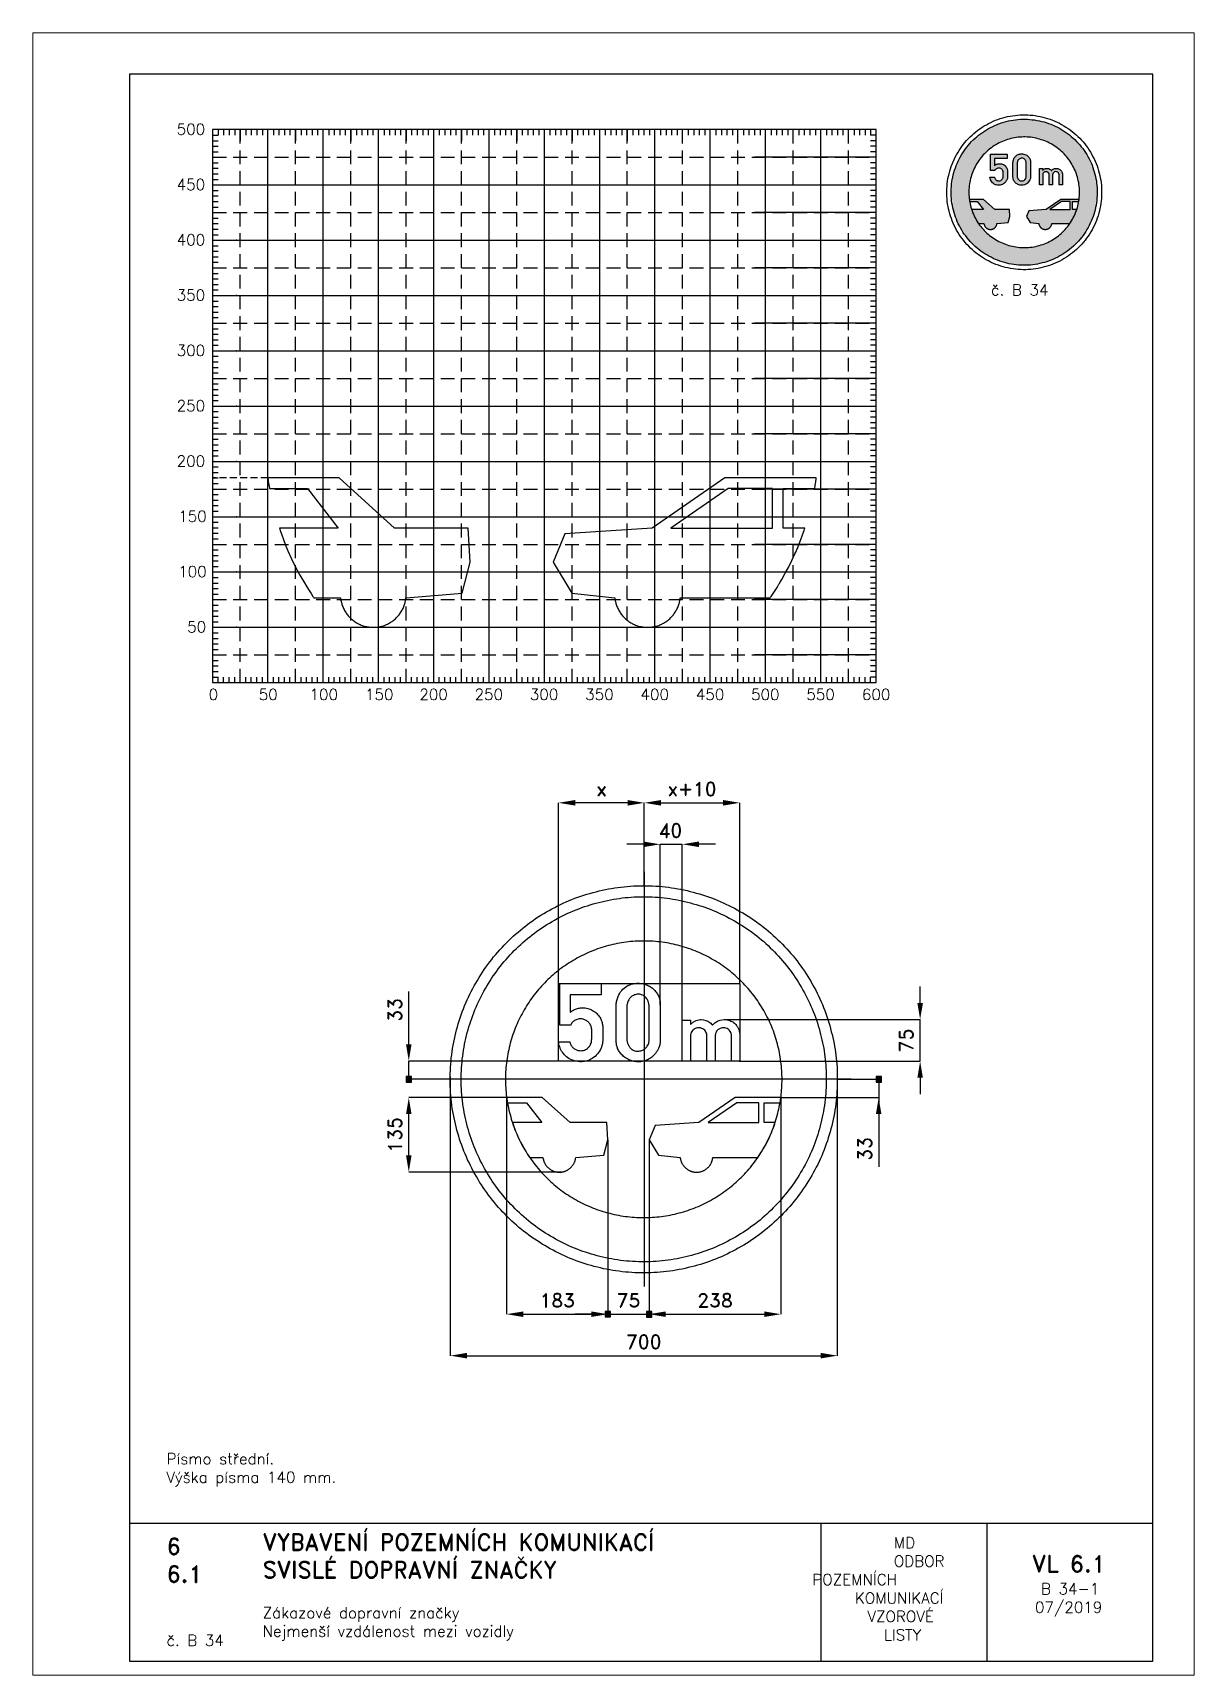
# Paper-space layout 'B 34-1' of a CAD drawing. Header units: millimetres. Extents: x 0 to 210, y 0 to 297.
# The model-space entities are those that its viewports show. They can reach past a viewport. Long polylines and large blocks are cut down to what shows.
import ezdxf

# ---------------------------------------------------------------- set-up
doc = ezdxf.new("R2010")
doc.units = ezdxf.units.MM
doc.header["$LTSCALE"] = 5
doc.linetypes.add('ČERCHOVANÁX2', pattern=[2, 1, -0.5, 0, -0.5])
doc.linetypes.add('ČÁRKOVANÁX2', pattern=[1.5, 1, -0.5])
for name, color, linetype in [('Kóty', 2, 'Continuous'), ('Pomocná', 2, 'Continuous'), ('Rozpiska', 7, 'Continuous'), ('Značka', 7, 'Continuous')]:
    doc.layers.add(name, color=color, linetype=linetype)
doc.layers.add('Rámeček', color=6, linetype='Continuous', plot=False)
doc.styles.get("Standard").update_dxf_attribs({"font": 'romand.shx', "height": 25})
doc.dimstyles.get("Standard").update_dxf_attribs({"dimtxt": 25, "dimasz": 30, "dimexe": 0.18, "dimexo": 0.0625, "dimgap": 12.5, "dimtad": 1, "dimdec": 0, "dimzin": 0, "dimdsep": 46, "dimtxsty": 'Standard', "dimcen": 0.09, "dimadec": 0, "dimazin": 0, "dimtfac": 1, "dimtdec": 0, "dimtofl": 0, "dimtmove": 0, "dimatfit": 3, "dimfxl": 1, "dimtolj": 1, "dimtzin": 0, "dimarcsym": 0})

psp = doc.layouts.new('B 34-1')

# ---------------------------------------------------------------- texts
at = {"layer": 'Pomocná', "char_height": 2, "attachment_point": 1}
for s, insert in [('\\pi1.41968;500', (24.59, 280.57)), ('\\pi1.41968;450', (24.59, 270.57)), ('\\pi1.41968;400', (24.59, 260.57)), ('\\pi1.41968;350', (24.59, 250.57)), ('\\pi1.41968;300', (24.59, 240.57)), ('\\pi1.41968;250', (24.59, 230.57)), ('\\pi1.41968;200', (24.59, 220.57)), ('\\pi1.70539;150', (24.59, 210.57)), ('\\pi1.70539;100', (24.59, 200.57)), ('\\pi3.32444;50', (24.59, 190.57)), ('\\pi2.6146;0', (29.18, 178.35)), ('\\pi1.66222;50', (39.19, 178.35)), ('\\pi0.85269;100', (49.18, 178.35)), ('\\pi0.85269;150', (59.21, 178.35)), ('\\pi0.70984;200', (69.18, 178.35)), ('\\pi0.70984;250', (79.17, 178.35)), ('\\pi0.70984;300', (89.16, 178.35)), ('\\pi0.70984;350', (99.18, 178.35)), ('\\pi0.70984;400', (109.17, 178.35)), ('\\pi0.70984;450', (119.18, 178.35)), ('\\pi0.70984;500', (129.17, 178.35)), ('\\pi0.70984;550', (139.17, 178.35)), ('\\pi0.75746;600', (149.17, 178.35))]:
    psp.add_mtext_dynamic_manual_height_columns(s, width=6.5625, gutter_width=100, heights=[0], dxfattribs=dict(at, insert=insert))
at = {"layer": 'Rozpiska', "color": 7, "attachment_point": 1}
for s, width, heights, insert, char_height in [('\\pi7.99147;{\\C6;č. B 34}', 27.9829, [2.67], (165.28, 251.51), 2), ('\\PPísmo střední.{\\H1.83333x; }\\PVýška písma 140 mm. {\\H1.55556x; }', 155.5011, [0], (24.17, 43.46), 2), ('6', 149.0422, [0], (24.17, 24.77), 3), ('{\\C6;VYBAVENÍ POZEMNÍCH KOMUNIKACÍ\\P}SVISLÉ DOPRAVNÍ ZNAČKY{\\H1.34524x; }', 149.0422, [0], (41.56, 25.56), 3), ('\\pi14.7414;{\\C6;MD\\P\\pi2.36044;}ODBOR POZEMNÍCH{\\H1.57143x; }\\P\\pi7.69378;KOMUNIKACÍ{\\H1.5x; }\\P\\pi9.97949;{\\C6;VZOROVÉ\\H1.47619x; \\H0.67742x;\\P\\pi12.93187;LISTY\\H1.26984x; }', 33.1018, [0], (140.95, 24.95), 2), ('\\pi1.03113;{\\H1.5x;\\C6;VL 6.1\\P\\pi2.65015;\\H0.66667x;B 34-1\\H1.66666x; \\H0.6x;\\P\\pi1.5549;07/2019\\H1.80159x; }', 16.0623, [0], (179.66, 21.61), 2), ('6.1', 149.0422, [0], (24.17, 19.78), 3), ('{\\C6;Zákazové dopravní značky\\P}Nejmenší vzdálenost mezi vozidly{\\H1.83333x; }', 149.0422, [0], (41.56, 12.29), 2), ('{\\C6;č. B 34}', 18.3305, [2.67], (24.17, 7.28), 2)]:
    psp.add_mtext_dynamic_manual_height_columns(s, width=width, gutter_width=100, heights=heights, dxfattribs=dict(at, insert=insert, char_height=char_height))

msp = doc.modelspace()

# ---------------------------------------------------------------- texts
at = {"layer": 'Kóty', "char_height": 25, "attachment_point": 5}
for s, insert in [('\\A1;x+10', (87.3, 525)), ('\\A1;x', (-76.5, 525)), ('\\A1;40', (48.1, 450))]:
    msp.add_mtext(s, dxfattribs=dict(at, insert=insert))
at = {"layer": 'Kóty', "char_height": 25, "attachment_point": 5, "rotation": 90}
for insert in [(-449.9, 125.7), (399.8, -125.7)]:
    msp.add_mtext('\\A1;33', dxfattribs=dict(at, insert=insert))

# ---------------------------------------------------------------- blocks, each defined once
blk = doc.blocks.new('*D2')
at = {"layer": 'Defpoints', "color": 0, "transparency": 16777216}
for p in [(-349.9, 4.7), (350, -4.5), (350, -499.8)]:
    blk.add_point(p, dxfattribs=at)
at = {"layer": 'Kóty', "color": 0, "lineweight": -2, "transparency": 16777216}
for p, q in [((-349.9, 4.6), (-349.9, -500)), ((350, -4.5), (350, -500)), ((-319.9, -499.8), (320, -499.8))]:
    blk.add_line(p, q, dxfattribs=at)
at = {"layer": 'Kóty', "color": 0, "transparency": 16777216}
for points in [[(-319.9, -494.8), (-319.9, -504.8), (-349.9, -499.8)], [(320, -494.8), (320, -504.8), (350, -499.8)]]:
    blk.add_solid(points, dxfattribs=at)
at = {"layer": 'Kóty', "color": 0, "transparency": 16777216, "insert": (0, -474.8), "char_height": 25, "attachment_point": 5}
blk.add_mtext('\\A1;700', dxfattribs=at)
blk = doc.blocks.new('*D4')
at = {"layer": 'Defpoints', "color": 0, "transparency": 16777216}
for p in [(-424.9, -33), (-183.5, -33), (-148.6, -167.7)]:
    blk.add_point(p, dxfattribs=at)
at = {"layer": 'Kóty', "color": 0, "lineweight": -2, "transparency": 16777216}
for p, q in [((-183.6, -33), (-425.1, -33)), ((-424.9, -137.7), (-424.9, -63)), ((-148.7, -167.7), (-425.1, -167.7))]:
    blk.add_line(p, q, dxfattribs=at)
at = {"layer": 'Kóty', "color": 0, "transparency": 16777216}
for points in [[(-429.9, -63), (-419.9, -63), (-424.9, -33)], [(-429.9, -137.7), (-419.9, -137.7), (-424.9, -167.7)]]:
    blk.add_solid(points, dxfattribs=at)
at = {"layer": 'Kóty', "color": 0, "transparency": 16777216, "insert": (-449.9, -100.4), "char_height": 25, "attachment_point": 5, "rotation": 90}
blk.add_mtext('\\A1;135', dxfattribs=at)
blk = doc.blocks.new('*D5')
at = {"layer": 'Defpoints', "color": 0, "transparency": 16777216}
for p in [(-247.9, -33), (-64.9, -109.2), (-64.9, -424.8)]:
    blk.add_point(p, dxfattribs=at)
at = {"layer": 'Kóty', "color": 0, "lineweight": -2, "transparency": 16777216}
for p, q in [((-247.9, -33.1), (-247.9, -425)), ((-64.9, -109.2), (-64.9, -425)), ((-217.9, -424.8), (-94.9, -424.8))]:
    blk.add_line(p, q, dxfattribs=at)
at = {"layer": 'Kóty', "color": 0, "transparency": 16777216}
for points in [[(-217.9, -419.8), (-217.9, -429.8), (-247.9, -424.8)], [(-94.9, -419.8), (-94.9, -429.8), (-64.9, -424.8)]]:
    blk.add_solid(points, dxfattribs=at)
at = {"layer": 'Kóty', "color": 0, "transparency": 16777216, "insert": (-156.4, -399.8), "char_height": 25, "attachment_point": 5}
blk.add_mtext('\\A1;183', dxfattribs=at)
blk = doc.blocks.new('*D6')
at = {"layer": 'Defpoints', "color": 0, "transparency": 16777216}
for p in [(247.9, -33), (9.9, -109.2), (247.9, -424.8)]:
    blk.add_point(p, dxfattribs=at)
at = {"layer": 'Kóty', "color": 0, "lineweight": -2, "transparency": 16777216}
for p, q in [((247.9, -33.1), (247.9, -425)), ((9.9, -109.2), (9.9, -425)), ((39.9, -424.8), (217.9, -424.8))]:
    blk.add_line(p, q, dxfattribs=at)
at = {"layer": 'Kóty', "color": 0, "transparency": 16777216}
for points in [[(39.9, -419.8), (39.9, -429.8), (9.9, -424.8)], [(217.9, -419.8), (217.9, -429.8), (247.9, -424.8)]]:
    blk.add_solid(points, dxfattribs=at)
at = {"layer": 'Kóty', "color": 0, "transparency": 16777216, "insert": (128.9, -399.8), "char_height": 25, "attachment_point": 5}
blk.add_mtext('\\A1;238', dxfattribs=at)
blk = doc.blocks.new('*D7')
at = {"layer": 'Defpoints', "color": 0, "transparency": 16777216}
for p in [(-64.9, -109.2), (9.9, -109.2), (9.9, -424.8)]:
    blk.add_point(p, dxfattribs=at)
at = {"layer": 'Kóty', "color": 0, "lineweight": -2, "transparency": 16777216}
for p, q in [((-64.9, -109.2), (-64.9, -425)), ((9.9, -109.3), (9.9, -425)), ((-94.9, -424.8), (-124.9, -424.8)), ((39.9, -424.8), (69.9, -424.8))]:
    blk.add_line(p, q, dxfattribs=at)
at = {"layer": 'Kóty', "color": 0, "transparency": 16777216}
for points in [[(-94.9, -419.8), (-94.9, -429.8), (-64.9, -424.8)], [(39.9, -419.8), (39.9, -429.8), (9.9, -424.8)]]:
    blk.add_solid(points, dxfattribs=at)
at = {"layer": 'Kóty', "color": 0, "transparency": 16777216, "insert": (-27.5, -399.8), "char_height": 25, "attachment_point": 5}
blk.add_mtext('\\A1;75', dxfattribs=at)
blk = doc.blocks.new('*D8')
at = {"layer": 'Defpoints', "color": 0, "transparency": 16777216}
for p in [(148.2, 107.9), (499.8, 107.9), (172.7, 33)]:
    blk.add_point(p, dxfattribs=at)
at = {"layer": 'Kóty', "color": 0, "lineweight": -2, "transparency": 16777216}
for p, q in [((499.8, 137.9), (499.8, 167.9)), ((148.2, 107.9), (500, 107.9)), ((172.8, 33), (500, 33)), ((499.8, 3), (499.8, -27))]:
    blk.add_line(p, q, dxfattribs=at)
at = {"layer": 'Kóty', "color": 0, "transparency": 16777216}
for points in [[(494.8, 137.9), (504.8, 137.9), (499.8, 107.9)], [(494.8, 3), (504.8, 3), (499.8, 33)]]:
    blk.add_solid(points, dxfattribs=at)
at = {"layer": 'Kóty', "color": 0, "transparency": 16777216, "insert": (474.8, 70.5), "char_height": 25, "attachment_point": 5, "rotation": 90}
blk.add_mtext('\\A1;75', dxfattribs=at)

# ---------------------------------------------------------------- dimensions: what is measured, and where the dimension line sits
at = {"layer": 'Kóty'}
for base, p1, p2, picture, middle in [((499.8, 107.9), (172.7, 33), (148.2, 107.9), '*D8', (474.8, 70.5)), ((-424.9, -33), (-148.6, -167.7), (-183.5, -33), '*D4', (-449.9, -100.4))]:
    dim = msp.add_linear_dim(base=base, p1=p1, p2=p2, angle=90, dimstyle='Standard', dxfattribs=at)
    dim.commit()
    dim.dimension.update_dxf_attribs({"geometry": picture, "text_midpoint": middle})
for base, p1, p2, picture, middle in [((350, -499.8), (-349.9, 4.7), (350, -4.5), '*D2', (0, -474.8)), ((-64.9, -424.8), (-247.9, -33), (-64.9, -109.2), '*D5', (-156.4, -399.8)), ((247.9, -424.8), (9.9, -109.2), (247.9, -33), '*D6', (128.9, -399.8)), ((9.9, -424.8), (-64.9, -109.2), (9.9, -109.2), '*D7', (-27.5, -399.8))]:
    dim = msp.add_linear_dim(base=base, p1=p1, p2=p2, dimstyle='Standard', dxfattribs=at)
    dim.commit()
    dim.dimension.update_dxf_attribs({"geometry": picture, "text_midpoint": middle})

# ---------------------------------------------------------------- hatches: boundary and pattern name
at = {"layer": 'Kóty'}
h = msp.add_hatch(color=256, dxfattribs=at)
h.dxf.hatch_style = 1
h.paths.add_polyline_path([(-429.9, -5), (-419.9, -5), (-419.9, 5), (-429.9, 5)])
h = msp.add_hatch(color=256, dxfattribs=at)
h.dxf.hatch_style = 1
h.paths.add_polyline_path([(420, -5), (430, -5), (430, 5), (420, 5)])
h = msp.add_hatch(color=256, dxfattribs=at)
h.dxf.hatch_style = 1
h.paths.add_polyline_path([(-69.9, -429.8), (-59.9, -429.8), (-59.9, -419.8), (-69.9, -419.8)])
h = msp.add_hatch(color=256, dxfattribs=at)
h.dxf.hatch_style = 1
h.paths.add_polyline_path([(4.9, -430), (14.9, -430), (14.9, -420), (4.9, -420)])

# ---------------------------------------------------------------- linework, layer by layer
for p, q in [((-154, 173.1), (-154, 500.2)), ((-29, 500), (-124, 500)), ((1, 350), (1, 500.2)), ((1, 350), (1, 500.2)), ((31, 500), (143.6, 500)), ((173.6, 173.1), (173.6, 500.2)), ((-0.3, 425), (-30.3, 425)), ((29.7, 134.3), (29.7, 425.2)), ((69.7, 107.1), (69.7, 425.2)), ((129.7, 425), (99.7, 425)), ((-424.9, 63), (-424.9, 158.5)), ((-155.1, 33), (-425.1, 33)), ((172.7, 33), (425, 33)), ((-349.9, 0), (-425.1, 0)), ((350, 0), (425, 0)), ((425, 0), (424.8, -60)), ((247.9, -33), (425, -33)), ((424.8, -63), (424.8, -158.5))]:
    msp.add_line(p, q, dxfattribs=at)
for points in [[(29.7, 425), (69.7, 425)], [(499.8, 33), (499.8, 107.9)], [(-424.9, 0), (-424.9, 33)], [(-429.9, 5), (-419.9, -5)], [(-419.9, 5), (-429.9, -5)], [(420, 5), (430, -5)], [(430, 5), (420, -5)], [(-69.9, -419.8), (-59.9, -429.8)], [(-59.9, -419.8), (-69.9, -429.8)], [(-64.9, -424.8), (9.9, -424.8)], [(4.9, -420), (14.9, -430)], [(14.9, -420), (4.9, -430)]]:
    msp.add_lwpolyline(points, dxfattribs=at)
for points in [[(-429.9, -5), (-419.9, -5), (-419.9, 5), (-429.9, 5)], [(420, -5), (430, -5), (430, 5), (420, 5)], [(-69.9, -429.8), (-59.9, -429.8), (-59.9, -419.8), (-69.9, -419.8)], [(4.9, -430), (14.9, -430), (14.9, -420), (4.9, -420)]]:
    msp.add_lwpolyline(points, close=True, dxfattribs=at)
for points in [[(-124, 505), (-124, 495), (-154, 500)], [(-29, 505), (-29, 495), (1, 500)], [(31, 505), (31, 495), (1, 500)], [(143.6, 505), (143.6, 495), (173.6, 500)], [(-0.3, 430), (-0.3, 420), (29.7, 425)], [(99.7, 430), (99.7, 420), (69.7, 425)], [(-429.9, 63), (-419.9, 63), (-424.9, 33)], [(419.8, -63), (429.8, -63), (424.8, -33)]]:
    msp.add_solid(points, dxfattribs=at)
at = {"layer": 'Značka', "color": 6, "linetype": 'ČERCHOVANÁX2', "lineweight": 25, "ltscale": 5}
for p, q in [((1, 375), (1, -375)), ((375, 0), (-375, 0))]:
    msp.add_line(p, q, dxfattribs=at)
at = {"layer": 'Značka', "color": 5}
for points in [[(350, 0, -0.001598), (350, -2.3, -0.00149), (350, -4.6, -0.032171), (346.5, -50.2, -0.035727), (336.9, -95, -0.036661), (321.8, -138.3, -0.034749), (300.8, -178.9, -0.034044), (275, -216.8, -0.034447), (244.2, -250.7, -0.034568), (209.5, -280.6, -0.034426), (171, -305.4, -0.034392), (129.8, -325.2, -0.034416), (86.1, -339.2, -0.034424), (41.2, -347.7, -0.034402), (-4.6, -350, -0.034408), (-50.2, -346.5, -0.034408), (-95, -336.9, -0.034406), (-138.2, -321.7, -0.034409), (-178.9, -300.8, -0.0344), (-216.8, -275, -0.03442), (-250.7, -244.2, -0.034422), (-280.6, -209.5, -0.03441), (-305.4, -171, -0.034416), (-325.2, -129.8, -0.034421), (-339.2, -86.2, -0.034412), (-347.7, -41.2, -0.034418), (-350, 4.6, -0.034418), (-346.5, 50.2, -0.034415), (-336.9, 95, -0.034415), (-321.7, 138.2, -0.034425), (-300.8, 178.9, -0.034414), (-275, 216.8, -0.03442), (-244.2, 250.7, -0.034427), (-209.5, 280.6, -0.034432), (-171, 305.4, -0.034418), (-129.8, 325.2, -0.034406), (-86.2, 339.2, -0.034412), (-41.2, 347.7, -0.034413), (4.6, 350, -0.034408), (50.2, 346.5, -0.034427), (95, 336.9, -0.034419), (138.2, 321.7, -0.034405), (178.9, 300.8, -0.034422), (216.8, 275, -0.03441), (250.7, 244.2, -0.034418), (280.6, 209.5, -0.034494), (305.4, 171, -0.034416), (325.2, 129.8, -0.034081), (339.2, 86.1, -0.032791), (347.5, 43.4, -0.034266), (350, 0)], [(-133.9, 67.9), (-133.6, 67), (-133.3, 66.1, 0.061296), (-131.1, 61, 0.076034), (-127.5, 56.8, 0.081283), (-123, 53.7, 0.073924), (-117.6, 52.1, 0.102531), (-109.2, 52.3, 0.116958), (-101.8, 55.9, 0.072246), (-98.4, 59.4, 0.058772), (-96, 63.7, 0.043911), (-94.7, 67.2, 0.050815), (-94.2, 70.9, 0.010823), (-94.2, 71.9, 0.003691), (-94.1, 72.9), (-94.1, 89.9), (-94.3, 91.9, 0.026033), (-94.6, 93.8, 0.068323), (-96, 97.9, 0.054085), (-98.5, 101.5, 0.069204), (-102.8, 105.6, 0.080532), (-108.1, 108.3, 0.097827), (-115.1, 109.3, 0.091076), (-122.1, 107.6, 0.085404), (-127.6, 104.3, 0.103671), (-131.5, 99.2), (-131.8, 98.6), (-132.1, 98), (-151.8, 98), (-151.8, 173), (-76.8, 173), (-76.8, 153), (-133, 153), (-133, 121.5), (-130.7, 123.1), (-128.3, 124.6, -0.051695), (-121.7, 127.5, -0.052665), (-114.6, 129.1, -0.065834), (-105.7, 129, -0.065629), (-97, 126.7, -0.069369), (-88.6, 122.1, -0.07135), (-81.9, 115.4, -0.059648), (-77.6, 108.5, -0.053799), (-75, 100.8, -0.024816), (-74.4, 97.7, -0.033726), (-74.2, 94.5), (-74.2, 94.1), (-74.2, 93.7), (-74.2, 71.2), (-74.2, 70.2, -0.005145), (-74.2, 69.2, -0.045361), (-75.1, 62.8, -0.043654), (-77.2, 56.6, -0.080871), (-83.7, 45.8, -0.084554), (-93.3, 37.6, -0.069848), (-102.4, 33.4, -0.066791), (-112.4, 31.8, -0.08465), (-125.5, 33.3, -0.088759), (-137.4, 39.1, -0.074218), (-145.4, 46.6, -0.070921), (-150.9, 55.9, -0.035796), (-152.7, 60.9, -0.037147), (-153.8, 66.1), (-153.9, 67), (-154, 67.9), (-133.9, 67.9)], [(-49.7, 132.5), (-49.7, 133.7, -0.006036), (-49.7, 135, -0.049057), (-48.8, 142.6, -0.05004), (-46.3, 150, -0.079542), (-39.9, 160.6, -0.089063), (-30.5, 168.4, -0.059789), (-23.2, 171.8, -0.051953), (-15.4, 173.4, -0.062025), (-5.2, 173.4, -0.064488), (4.6, 170.9, -0.055464), (12.3, 167.1, -0.055497), (18.9, 161.7, -0.051155), (23.7, 155.9, -0.054912), (27.2, 149.2, -0.04527), (29, 143.4, -0.046012), (29.7, 137.5, -0.012403), (29.8, 135.4, -0.004214), (29.7, 133.3), (29.7, 72.3), (29.7, 71, -0.006814), (29.7, 69.8, -0.051746), (28.8, 62.5, -0.049733), (26.4, 55.6, -0.066831), (21.2, 46.8, -0.065889), (13.8, 39.7, -0.061143), (6, 34.9, -0.06421), (-2.9, 32.2, -0.069727), (-13, 31.6, -0.067416), (-22.9, 33.8, -0.056754), (-30.9, 37.6, -0.049581), (-38, 43, -0.047977), (-43.3, 48.8, -0.065859), (-47.2, 55.6, -0.054763), (-49, 61.7, -0.042332), (-49.7, 68.1, -0.009307), (-49.7, 70.2, -0.003043), (-49.7, 72.3), (-49.7, 132.5)], [(-30.5, 132.5), (-30.5, 72.3, 0.003191), (-30.5, 71.4, 0.009614), (-30.5, 70.6, 0.073932), (-29.5, 65.4, 0.059511), (-27.1, 60.6, 0.070704), (-23.2, 55.6, 0.094557), (-17.9, 52.2, 0.10831), (-10.9, 50.8, 0.087526), (-3.7, 52.2, 0.078107), (2, 55.2, 0.088078), (6.3, 59.8, 0.061835), (8.4, 63.6, 0.061216), (9.4, 67.7, 0.025187), (9.6, 70, 0.00847), (9.7, 72.3), (9.7, 132.5), (9.5, 134.4, 0.016455), (9.3, 136.4, 0.058381), (8, 141.3, 0.064807), (5.5, 145.8, 0.088118), (0.7, 150.6, 0.097852), (-5.4, 153.4, 0.099856), (-12.2, 153.8, 0.08821), (-18.8, 151.7, 0.074206), (-23.6, 148.4, 0.075661), (-27.2, 143.9, 0.052603), (-29, 140.1, 0.046073), (-30, 136.1), (-30.3, 134.3), (-30.5, 132.5)], [(69.7, 33), (69.7, 107.1), (84.6, 107.1), (84.6, 98.8), (85.4, 99.7), (86.2, 100.6, -0.053813), (90.3, 103.9, -0.054537), (95, 106.2, -0.049746), (99.4, 107.6, -0.049875), (104.1, 108), (108.2, 107.7), (112.2, 106.6), (115.9, 105), (119.3, 102.8), (121.1, 101.4), (122.8, 99.7), (123.6, 98.8), (124.3, 97.8), (125.2, 98.8), (126.1, 99.8, -0.072012), (131.7, 104.2, -0.066385), (138.2, 106.9), (141.8, 107.7), (145.5, 108, -0.050546), (150.8, 107.6, -0.049612), (155.9, 106.1, -0.06831), (162.4, 102.6, -0.07336), (167.6, 97.5, -0.056858), (170.7, 92.6, -0.048854), (172.7, 87.2), (173.2, 85.2, -0.024895), (173.5, 83.2), (173.6, 82.3), (173.6, 81.4), (173.6, 33), (158.8, 33), (158.8, 78.4), (158.8, 78.9), (158.7, 79.5, 0.050187), (158.3, 82.2, 0.050827), (157.2, 84.9, 0.067771), (155.2, 88, 0.066823), (152.4, 90.5, 0.073356), (148.7, 92.4, 0.074294), (144.6, 93.2, 0.080656), (140.1, 92.7, 0.080716), (135.9, 90.9, 0.070468), (132.9, 88.4, 0.075302), (130.8, 85.2, 0.050771), (129.8, 82.6, 0.03301), (129.2, 79.8), (129.2, 79.4), (129.1, 78.9), (129.1, 33), (114.3, 33), (114.3, 78.6), (114.2, 79.3), (114.2, 79.9, 0.073698), (113.3, 83.6, 0.069048), (111.5, 86.9, 0.074698), (108.6, 90, 0.073683), (105, 92, 0.08909), (99.9, 93.2, 0.093576), (94.7, 92.4, 0.07318), (91.2, 90.8, 0.071074), (88.3, 88.2, 0.076939), (85.9, 84.5, 0.078033), (84.7, 80.3), (84.7, 79.8), (84.6, 79.2), (84.6, 33), (69.7, 33)]]:
    msp.add_lwpolyline(points, format="xyb", dxfattribs=at)
at = {"layer": 'Značka', "color": 1}
for points in [[(330, 0, -0.001695), (330, -2.2, -0.00147), (330, -4.3, -0.032168), (326.7, -47.3, -0.035723), (317.6, -89.6, -0.036671), (303.4, -130.4, -0.034751), (283.6, -168.7, -0.034044), (259.2, -204.4, -0.034444), (230.3, -236.4, -0.034565), (197.5, -264.5, -0.034423), (161.2, -287.9, -0.034382), (122.3, -306.6, -0.034413), (81.2, -319.9, -0.034419), (38.8, -327.9, -0.034415), (-4.3, -330, -0.034418), (-47.4, -326.7, -0.03441), (-89.6, -317.6, -0.034406), (-130.3, -303.3, -0.034413), (-168.7, -283.6, -0.034427), (-204.4, -259.3, -0.034422), (-236.4, -230.3, -0.034415), (-264.5, -197.5, -0.03441), (-287.9, -161.2, -0.034418), (-306.6, -122.3, -0.034417), (-319.9, -81.2, -0.034414), (-327.9, -38.8, -0.034414), (-330, 4.3, -0.034411), (-326.7, 47.4, -0.034423), (-317.6, 89.6, -0.034416), (-303.3, 130.3, -0.034423), (-283.6, 168.7, -0.034416), (-259.3, 204.4, -0.034417), (-230.3, 236.4, -0.034415), (-197.5, 264.5, -0.03442), (-161.2, 287.9, -0.03442), (-122.3, 306.6, -0.03441), (-81.2, 319.8, -0.034415), (-38.8, 327.9, -0.034416), (4.3, 330, -0.034406), (47.4, 326.7, -0.03442), (89.6, 317.6, -0.034416), (130.3, 303.3, -0.034408), (168.7, 283.6, -0.034432), (204.4, 259.3, -0.034401), (236.4, 230.3, -0.034415), (264.5, 197.5, -0.034487), (287.9, 161.2, -0.034422), (306.6, 122.4, -0.034075), (319.8, 81.2, -0.032797), (327.7, 40.9, -0.034261), (330, 0)], [(250, 0), (250, 1.6), (250, 3.3, 0.032167), (247.5, 35.9, 0.035724), (240.6, 67.9, 0.036655), (229.9, 98.8, 0.034752), (214.8, 127.8, 0.034026), (196.4, 154.8, 0.034444), (174.4, 179.1, 0.034551), (149.6, 200.4, 0.034434), (122.2, 218.1, 0.034377), (92.7, 232.3, 0.034421), (61.5, 242.3, 0.034422), (29.4, 248.4, 0.034425), (-3.3, 250, 0.03441), (-35.9, 247.5, 0.034419), (-67.9, 240.6, 0.034408), (-98.7, 229.8, 0.034416), (-127.8, 214.8, 0.034409), (-154.8, 196.4, 0.034421), (-179.1, 174.4, 0.034406), (-200.4, 149.6, 0.034425), (-218.1, 122.2, 0.034414), (-232.3, 92.7, 0.034431), (-242.3, 61.5, 0.034413), (-248.4, 29.4, 0.034419), (-250, -3.3, 0.034425), (-247.5, -35.9, 0.034417), (-240.6, -67.9, 0.034419), (-229.8, -98.7, 0.034423), (-214.9, -127.8, 0.034415), (-196.4, -154.8, 0.034406), (-174.4, -179.1, 0.034411), (-149.7, -200.4, 0.0344), (-122.2, -218.1, 0.034407), (-92.7, -232.3, 0.034408), (-61.5, -242.3, 0.034434), (-29.4, -248.4, 0.034411), (3.3, -250, 0.034411), (35.9, -247.5, 0.034417), (67.9, -240.6, 0.034407), (98.7, -229.8, 0.034423), (127.8, -214.9, 0.034427), (154.8, -196.4, 0.034406), (179.1, -174.4, 0.034417), (200.4, -149.6, 0.034496), (218.1, -122.2, 0.034415), (232.3, -92.7, 0.034082), (242.3, -61.5, 0.032804), (248.2, -31, 0.034275), (250, 0)]]:
    msp.add_lwpolyline(points, format="xyb", dxfattribs=at)
at = {"layer": 'Značka', "color": 6, "linetype": 'ČÁRKOVANÁX2', "ltscale": 2.5}
msp.add_lwpolyline([(-154, 33), (-154, 173), (173.6, 173), (173.6, 33), (-154, 33)], dxfattribs=at)
at = {"layer": 'Značka', "color": 5}
for points in [[(-206.2, -141.5), (-182.2, -141.5), (-181.8, -143.6), (-181.8, -143.7), (-181.8, -143.8), (-181.7, -144.2), (-181.6, -144.6), (-181.5, -145.1), (-181.4, -145.6), (-181.2, -146.6), (-180.9, -147.5), (-180.6, -148.4), (-180.2, -149.3), (-179.9, -150.2), (-179.4, -151.1), (-179, -152), (-178.5, -152.8), (-178, -153.7), (-177.5, -154.5), (-177, -155.3), (-176.4, -156.1), (-175.8, -156.9), (-175.2, -157.6), (-174.6, -158.3), (-173.9, -159), (-173.2, -159.7), (-172.5, -160.4), (-171.8, -161), (-171, -161.6), (-170.2, -162.2), (-169.4, -162.8), (-168.6, -163.3), (-167.8, -163.8), (-167, -164.3), (-166.1, -164.8), (-165.2, -165.2), (-164.3, -165.6), (-163.4, -166), (-162.5, -166.3), (-161.6, -166.6), (-160.7, -166.9), (-159.7, -167.1), (-158.8, -167.4), (-157.8, -167.6), (-156.9, -167.7), (-155.9, -167.8), (-154.9, -167.9), (-154, -168), (-153, -168), (-152, -168), (-151.1, -168), (-150.1, -167.9), (-149.1, -167.8), (-148.2, -167.7), (-147.2, -167.5), (-146.2, -167.3), (-145.3, -167.1), (-144.4, -166.8), (-143.4, -166.6), (-142.5, -166.2), (-141.6, -165.9), (-140.7, -165.5), (-139.8, -165.1), (-138.9, -164.7), (-138.1, -164.2), (-137.3, -163.7), (-136.4, -163.2), (-135.6, -162.7), (-134.8, -162.1), (-134.1, -161.5), (-133.3, -160.9), (-132.6, -160.2), (-131.9, -159.6), (-131.2, -158.9), (-130.5, -158.2), (-129.9, -157.4), (-129.3, -156.7), (-128.7, -155.9), (-128.1, -155.1), (-127.6, -154.3), (-127.1, -153.5), (-126.6, -152.6), (-126.1, -151.8), (-125.7, -150.9), (-125.3, -150), (-124.9, -149.1), (-124.6, -148.2), (-124.3, -147.3), (-124, -146.4), (-123.9, -145.8), (-123.7, -145.2), (-123.6, -144.7), (-123.5, -144.2), (-123.5, -144.1), (-123.5, -143.9), (-123.1, -141.5), (-122.8, -141.5), (-72.1, -137.1), (-64.9, -109.2), (-66.8, -78.3), (-133.3, -78.3), (-183.5, -33), (-247.9, -33), (-247.9, -33.1), (-247.8, -33.3), (-247.8, -33.9), (-247.7, -34.4), (-247.6, -35.2), (-247.5, -35.9), (-247.2, -37.6), (-247, -39.3), (-246.8, -40.6), (-246.5, -42), (-246.5, -42.3), (-246.4, -42.6), (-211.9, -42.6), (-184.5, -78.3), (-237.4, -78.3), (-237.1, -79.4), (-236.8, -80.4), (-235.3, -84.5), (-233.8, -88.6), (-231.9, -93.7), (-229.8, -98.7), (-226.4, -106.2), (-222.8, -113.5), (-218.9, -120.7), (-214.8, -127.8), (-212.7, -131.3), (-210.6, -134.7), (-208.9, -137.4), (-207.1, -140.1), (-206.6, -140.8), (-206.2, -141.5)], [(215, -127.7), (215.8, -126.3), (216.7, -124.9), (219.9, -119.2), (223, -113.4), (226, -107.6), (228.7, -101.6), (229.4, -100.1), (230, -98.6), (230.5, -97.6), (230.9, -96.6), (232.5, -92.6), (234.1, -88.6), (235.6, -84.5), (236.9, -80.4), (237.3, -79.4), (237.6, -78.3), (218, -78.3), (218, -42.6), (246.5, -42.6), (246.6, -42.3), (246.6, -42), (246.8, -40.7), (247, -39.4), (247.2, -38.1), (247.4, -36.8), (247.5, -36.5), (247.5, -36.1), (247.5, -36), (247.6, -35.8), (247.6, -35.2), (247.7, -34.6), (247.8, -33.9), (247.9, -33.3), (247.9, -33.2), (247.9, -33), (165.2, -33), (99.6, -78.3), (20.5, -83.6), (9.9, -109.2), (26.8, -137.1), (65.9, -141.5), (65.9, -141.6), (65.9, -141.7), (66, -142.1), (66, -142.5), (66.1, -143), (66.2, -143.6), (66.3, -144.1), (66.4, -144.6), (66.5, -145.1), (66.6, -145.6), (66.8, -146.6), (67.1, -147.5), (67.4, -148.4), (67.8, -149.3), (68.2, -150.2), (68.6, -151.1), (69, -152), (69.5, -152.8), (70, -153.7), (70.5, -154.5), (71, -155.3), (71.6, -156.1), (72.2, -156.9), (72.8, -157.6), (73.4, -158.3), (74.1, -159), (74.8, -159.7), (75.5, -160.4), (76.2, -161), (77, -161.6), (77.8, -162.2), (78.6, -162.8), (79.4, -163.3), (80.2, -163.8), (81.1, -164.3), (81.9, -164.8), (82.8, -165.2), (83.7, -165.6), (84.6, -166), (85.5, -166.3), (86.4, -166.6), (87.3, -166.9), (88.3, -167.1), (89.2, -167.4), (90.2, -167.6), (91.1, -167.7), (92.1, -167.8), (93.1, -167.9), (94, -168), (95, -168), (96, -168), (96.9, -168), (97.9, -167.9), (98.9, -167.8), (99.8, -167.7), (100.8, -167.5), (101.8, -167.3), (102.7, -167.1), (103.7, -166.8), (104.6, -166.6), (105.5, -166.2), (106.4, -165.9), (107.3, -165.5), (108.2, -165.1), (109.1, -164.7), (109.9, -164.2), (110.8, -163.7), (111.6, -163.2), (112.4, -162.7), (113.2, -162.1), (113.9, -161.5), (114.7, -160.9), (115.4, -160.2), (116.1, -159.6), (116.8, -158.9), (117.5, -158.2), (118.1, -157.4), (118.7, -156.7), (119.3, -155.9), (119.9, -155.1), (120.4, -154.3), (120.9, -153.5), (121.4, -152.6), (121.9, -151.8), (122.3, -150.9), (122.7, -150), (123.1, -149.1), (123.4, -148.2), (123.7, -147.3), (124, -146.4), (124.1, -145.8), (124.3, -145.2), (124.4, -144.6), (124.5, -143.9), (124.6, -143.3), (124.7, -142.7), (124.8, -142.2), (124.9, -141.7), (124.9, -141.6), (124.9, -141.5), (125.3, -141.5), (206.3, -141.5), (206.7, -140.8), (207.2, -140.1), (209, -137.4), (210.7, -134.6), (212.5, -131.9), (214.1, -129.1), (214.6, -128.4), (215, -127.7)], [(168.2, -42.6), (116.6, -78.3), (208.3, -78.3), (208.3, -42.6), (168.2, -42.6)]]:
    msp.add_lwpolyline(points, dxfattribs=at)

msp.set_redraw_order([(e.dxf.handle, doc.entitydb.next_handle()) for e in msp.query("TEXT MTEXT ATTDEF DIMENSION ARC_DIMENSION")])  # texts and dimensions are drawn at this point

# ---------------------------------------------------------------- hatches: boundary and pattern name
at = {"layer": 'Značka'}
h = psp.add_hatch(color=10, dxfattribs=at)
h.dxf.hatch_style = 1
edge = h.paths.add_edge_path(flags=16)
edge.add_line((189.27, 268.17), (189.27, 268.24))
edge.add_line((189.27, 268.24), (189.27, 268.3))
edge.add_arc((179.1, 268.18), 10.17, 0.6843, 8.0539)
edge.add_arc((180.08, 268.32), 9.17, 8.0419, 16.2258)
edge.add_arc((180.26, 268.58), 8.94, 14.951, 23.348)
edge.add_arc((179.81, 268.38), 9.43, 23.3675, 31.329)
edge.add_arc((179.56, 268.41), 9.63, 30.4287, 38.224)
edge.add_arc((179.65, 268.49), 9.51, 38.2162, 46.1072)
edge.add_arc((179.59, 268.59), 9.48, 45.3574, 53.2728)
edge.add_arc((179.56, 268.57), 9.51, 53.25, 61.1385)
edge.add_arc((179.44, 268.61), 9.53, 60.3745, 68.25)
edge.add_arc((179.45, 268.63), 9.51, 68.2372, 76.1227)
edge.add_arc((179.33, 268.66), 9.51, 75.3793, 83.2652)
edge.add_arc((179.32, 268.66), 9.51, 83.2354, 91.122)
edge.add_arc((179.2, 268.65), 9.52, 90.3712, 98.2542)
edge.add_arc((179.2, 268.66), 9.51, 98.2538, 106.1388)
edge.add_arc((179.07, 268.62), 9.52, 105.3579, 113.2404)
edge.add_arc((179.07, 268.62), 9.51, 113.2574, 121.1419)
edge.add_arc((178.97, 268.55), 9.52, 120.3704, 128.2533)
edge.add_arc((178.96, 268.56), 9.51, 128.2319, 136.1176)
edge.add_arc((178.88, 268.46), 9.52, 135.374, 143.2562)
edge.add_arc((178.87, 268.47), 9.51, 143.251, 151.1375)
edge.add_arc((178.81, 268.35), 9.52, 150.3703, 158.2543)
edge.add_arc((178.81, 268.35), 9.51, 158.236, 166.1239)
edge.add_arc((178.78, 268.23), 9.52, 165.3803, 173.2642)
edge.add_arc((178.78, 268.23), 9.51, 173.2361, 181.1213)
edge.add_arc((178.78, 268.1), 9.51, 180.3695, 188.256)
edge.add_arc((178.78, 268.1), 9.51, 188.254, 196.1386)
edge.add_arc((178.82, 267.98), 9.51, 195.3565, 203.2418)
edge.add_arc((178.81, 267.98), 9.51, 203.2566, 211.1426)
edge.add_arc((178.88, 267.87), 9.52, 210.3697, 218.254)
edge.add_arc((178.89, 267.87), 9.52, 218.2336, 226.1158)
edge.add_arc((178.97, 267.78), 9.52, 225.3734, 233.2568)
edge.add_arc((178.98, 267.78), 9.52, 233.2538, 241.1347)
edge.add_arc((179.09, 267.72), 9.52, 240.371, 248.2535)
edge.add_arc((179.09, 267.72), 9.52, 248.2386, 256.1212)
edge.add_arc((179.21, 267.68), 9.51, 255.378, 263.2665)
edge.add_arc((179.21, 267.69), 9.52, 263.237, 271.1204)
edge.add_arc((179.34, 267.69), 9.52, 270.3711, 278.2543)
edge.add_arc((179.34, 267.69), 9.51, 278.254, 286.1386)
edge.add_arc((179.46, 267.73), 9.52, 285.3579, 293.2403)
edge.add_arc((179.46, 267.72), 9.51, 293.2566, 301.1427)
edge.add_arc((179.57, 267.79), 9.51, 300.3684, 308.2554)
edge.add_arc((179.57, 267.79), 9.52, 308.2336, 316.1158)
edge.add_arc((179.66, 267.88), 9.52, 315.3842, 323.2689)
edge.add_arc((179.68, 267.87), 9.49, 323.2334, 331.1361)
edge.add_arc((179.72, 267.99), 9.51, 330.3784, 338.2625)
edge.add_arc((179.63, 268.02), 9.61, 338.2646, 346.0726)
edge.add_arc((179.77, 268.12), 9.5, 345.2935, 352.8089)
edge.add_arc((180.2, 268.07), 9.07, 352.7865, 360.6388)
edge = h.paths.add_edge_path()
edge.add_arc((179.73, 268.19), 12.74, 359.5405, 359.929, ccw=False)
edge.add_arc((177.77, 268.18), 14.7, 359.3011, 359.6379, ccw=False)
edge.add_arc((179.04, 268.16), 13.43, 351.955, 359.325, ccw=False)
edge.add_arc((180.34, 267.97), 12.11, 343.7763, 351.96, ccw=False)
edge.add_arc((180.58, 267.63), 11.79, 336.6387, 345.0392, ccw=False)
edge.add_arc((179.98, 267.89), 12.45, 328.6772, 336.6384, ccw=False)
edge.add_arc((179.66, 267.85), 12.7, 321.7736, 329.5729, ccw=False)
edge.add_arc((179.78, 267.76), 12.55, 313.8809, 321.7718, ccw=False)
edge.add_arc((179.69, 267.61), 12.5, 306.7385, 314.657, ccw=False)
edge.add_arc((179.66, 267.65), 12.56, 298.8599, 306.7461, ccw=False)
edge.add_arc((179.5, 267.59), 12.58, 291.7486, 299.6252, ccw=False)
edge.add_arc((179.5, 267.57), 12.56, 283.8761, 291.7599, ccw=False)
edge.add_arc((179.35, 267.53), 12.56, 276.735, 284.6201, ccw=False)
edge.add_arc((179.34, 267.53), 12.56, 268.8726, 276.7568, ccw=False)
edge.add_arc((179.17, 267.53), 12.56, 261.7535, 269.6384, ccw=False)
edge.add_arc((179.18, 267.54), 12.56, 253.8664, 261.7495, ccw=False)
edge.add_arc((179.01, 267.58), 12.56, 246.7426, 254.6247, ccw=False)
edge.add_arc((179.01, 267.58), 12.56, 238.87, 246.7537, ccw=False)
edge.add_arc((178.86, 267.66), 12.55, 231.7517, 239.6387, ccw=False)
edge.add_arc((178.87, 267.66), 12.56, 223.8638, 231.7495, ccw=False)
edge.add_arc((178.75, 267.79), 12.56, 216.7469, 224.6313, ccw=False)
edge.add_arc((178.75, 267.79), 12.56, 208.8687, 216.7517, ccw=False)
edge.add_arc((178.67, 267.93), 12.56, 201.7502, 209.6351, ccw=False)
edge.add_arc((178.67, 267.93), 12.56, 193.8716, 201.7563, ccw=False)
edge.add_arc((178.63, 268.09), 12.56, 186.7355, 194.6196, ccw=False)
edge.add_arc((178.63, 268.1), 12.56, 178.8726, 186.7567, ccw=False)
edge.add_arc((178.63, 268.27), 12.56, 171.7542, 179.6377, ccw=False)
edge.add_arc((178.63, 268.26), 12.56, 163.865, 171.7509, ccw=False)
edge.add_arc((178.67, 268.43), 12.56, 156.7414, 164.6259, ccw=False)
edge.add_arc((178.67, 268.43), 12.56, 148.8688, 156.7549, ccw=False)
edge.add_arc((178.76, 268.57), 12.56, 141.7529, 149.6374, ccw=False)
edge.add_arc((178.76, 268.57), 12.56, 133.8644, 141.7489, ccw=False)
edge.add_arc((178.88, 268.69), 12.56, 126.747, 134.6312, ccw=False)
edge.add_arc((178.88, 268.69), 12.56, 118.8675, 126.7529, ccw=False)
edge.add_arc((179.03, 268.77), 12.56, 111.75, 119.6354, ccw=False)
edge.add_arc((179.03, 268.77), 12.56, 103.8724, 111.7555, ccw=False)
edge.add_arc((179.19, 268.81), 12.56, 96.7354, 104.6197, ccw=False)
edge.add_arc((179.19, 268.81), 12.56, 88.8725, 96.7569, ccw=False)
edge.add_arc((179.36, 268.81), 12.56, 81.7549, 89.6371, ccw=False)
edge.add_arc((179.36, 268.81), 12.56, 73.8653, 81.7506, ccw=False)
edge.add_arc((179.52, 268.77), 12.56, 66.7414, 74.6259, ccw=False)
edge.add_arc((179.52, 268.76), 12.56, 58.8705, 66.7532, ccw=False)
edge.add_arc((179.67, 268.69), 12.55, 51.7511, 59.6392, ccw=False)
edge.add_arc((179.66, 268.67), 12.57, 43.8661, 51.7472, ccw=False)
edge.add_arc((179.78, 268.56), 12.56, 36.747, 44.6312, ccw=False)
edge.add_arc((179.81, 268.57), 12.53, 28.8599, 36.7605, ccw=False)
edge.add_arc((179.87, 268.42), 12.55, 21.7316, 29.6174, ccw=False)
edge.add_arc((179.74, 268.37), 12.69, 13.9319, 21.7384, ccw=False)
edge.add_arc((179.94, 268.24), 12.54, 7.1918, 14.7057, ccw=False)
edge.add_arc((180.49, 268.31), 11.97, -0.6369, 7.2122, ccw=False)
h = psp.add_hatch(color=249, dxfattribs=at)
h.dxf.hatch_style = 1
edge = h.paths.add_edge_path()
edge.add_line((182.02, 269.49), (182.02, 272.45))
edge.add_line((182.02, 272.45), (182.61, 272.45))
edge.add_line((182.61, 272.45), (182.61, 272.12))
edge.add_line((182.61, 272.12), (182.64, 272.16))
edge.add_line((182.64, 272.16), (182.68, 272.2))
edge.add_arc((183.37, 271.51), 0.972, 123.0824, 135.4037, ccw=False)
edge.add_arc((183.37, 271.52), 0.965, 110.6148, 123.1015, ccw=False)
edge.add_arc((183.38, 271.55), 0.938, 100.9091, 112.3007, ccw=False)
edge.add_arc((183.38, 271.56), 0.936, 89.4616, 100.8827, ccw=False)
edge.add_line((183.39, 272.49), (183.56, 272.48))
edge.add_line((183.56, 272.48), (183.72, 272.44))
edge.add_line((183.72, 272.44), (183.86, 272.37))
edge.add_line((183.86, 272.37), (184, 272.28))
edge.add_line((184, 272.28), (184.07, 272.23))
edge.add_line((184.07, 272.23), (184.14, 272.16))
edge.add_line((184.14, 272.16), (184.17, 272.12))
edge.add_line((184.17, 272.12), (184.2, 272.08))
edge.add_line((184.2, 272.08), (184.24, 272.12))
edge.add_line((184.24, 272.12), (184.27, 272.17))
edge.add_arc((184.98, 271.49), 0.983, 119.7871, 136.2625, ccw=False)
edge.add_arc((185.03, 271.41), 1.07, 104.8061, 119.9981, ccw=False)
edge.add_line((184.76, 272.45), (184.9, 272.48))
edge.add_line((184.9, 272.48), (185.05, 272.49))
edge.add_arc((185.07, 271.44), 1.05, 79.5657, 91.1401, ccw=False)
edge.add_arc((185.06, 271.41), 1.08, 68.2268, 79.5876, ccw=False)
edge.add_arc((185.09, 271.4), 1.08, 53.8783, 69.5096, ccw=False)
edge.add_arc((185.13, 271.46), 1, 37.1616, 53.9445, ccw=False)
edge.add_arc((185.14, 271.43), 1.02, 25.8026, 38.8195, ccw=False)
edge.add_arc((184.99, 271.36), 1.18, 14.6948, 25.8824, ccw=False)
edge.add_line((186.14, 271.66), (186.16, 271.58))
edge.add_arc((185.35, 271.41), 0.821, 5.8726, 11.5771, ccw=False)
edge.add_line((186.17, 271.5), (186.17, 271.46))
edge.add_line((186.17, 271.46), (186.17, 271.43))
edge.add_line((186.17, 271.43), (186.17, 269.49))
edge.add_line((186.17, 269.49), (185.58, 269.49))
edge.add_line((185.58, 269.49), (185.58, 271.31))
edge.add_line((185.58, 271.31), (185.58, 271.33))
edge.add_line((185.58, 271.33), (185.58, 271.35))
edge.add_arc((185.02, 271.31), 0.561, 3.6826, 15.1749)
edge.add_arc((185.02, 271.31), 0.556, 15.3786, 27.0172)
edge.add_arc((185.01, 271.33), 0.557, 25.3017, 40.8099)
edge.add_arc((185.01, 271.32), 0.568, 40.8969, 56.1888)
edge.add_arc((184.99, 271.33), 0.571, 54.3056, 71.0874)
edge.add_arc((184.99, 271.34), 0.564, 71.1358, 88.1315)
edge.add_arc((184.98, 271.33), 0.566, 86.4755, 104.9206)
edge.add_arc((184.97, 271.33), 0.567, 104.7972, 123.2558)
edge.add_arc((184.95, 271.34), 0.552, 121.3838, 137.5074)
edge.add_arc((184.92, 271.36), 0.511, 137.3648, 154.5903)
edge.add_arc((184.97, 271.33), 0.567, 153.6077, 165.2335)
edge.add_arc((185.26, 271.25), 0.868, 165.1442, 172.7069)
edge.add_line((184.4, 271.36), (184.39, 271.35))
edge.add_line((184.39, 271.35), (184.39, 271.33))
edge.add_line((184.39, 271.33), (184.39, 269.49))
edge.add_line((184.39, 269.49), (183.8, 269.49))
edge.add_line((183.8, 269.49), (183.8, 271.32))
edge.add_line((183.8, 271.32), (183.8, 271.34))
edge.add_line((183.8, 271.34), (183.8, 271.37))
edge.add_arc((183.28, 271.33), 0.518, 4.6551, 21.515)
edge.add_arc((183.24, 271.31), 0.559, 21.4011, 37.2007)
edge.add_arc((183.23, 271.33), 0.562, 34.9027, 51.9905)
edge.add_arc((183.22, 271.32), 0.57, 52.1842, 69.0406)
edge.add_arc((183.2, 271.31), 0.59, 67.0866, 87.4508)
edge.add_arc((183.2, 271.34), 0.561, 87.2668, 108.6506)
edge.add_arc((183.17, 271.36), 0.532, 106.6728, 123.4146)
edge.add_arc((183.18, 271.35), 0.548, 123.208, 139.4698)
edge.add_arc((183.19, 271.32), 0.578, 138.3019, 155.9004)
edge.add_arc((183.18, 271.32), 0.563, 155.5451, 173.3927)
edge.add_line((182.62, 271.39), (182.61, 271.36))
edge.add_line((182.61, 271.36), (182.61, 271.34))
edge.add_line((182.61, 271.34), (182.61, 269.49))
edge.add_line((182.61, 269.49), (182.02, 269.49))
edge = h.paths.add_edge_path()
edge.add_line((177.24, 273.47), (177.24, 273.52))
edge.add_arc((179.33, 273.53), 2.09, 178.8536, 180.237, ccw=False)
edge.add_arc((178.81, 273.54), 1.57, 167.5254, 178.7595, ccw=False)
edge.add_arc((178.8, 273.54), 1.56, 156.1614, 167.6203, ccw=False)
edge.add_arc((178.82, 273.58), 1.56, 139.5671, 157.7583, ccw=False)
edge.add_arc((178.69, 273.7), 1.39, 119.4651, 139.8232, ccw=False)
edge.add_arc((178.71, 273.77), 1.34, 107.9219, 121.6083, ccw=False)
edge.add_arc((178.78, 273.58), 1.54, 96.1217, 108.0178, ccw=False)
edge.add_arc((178.82, 273.47), 1.65, 83.0139, 97.2108, ccw=False)
edge.add_arc((178.83, 273.54), 1.59, 68.2293, 82.9884, ccw=False)
edge.add_arc((178.88, 273.56), 1.54, 57.0857, 69.7842, ccw=False)
edge.add_arc((178.88, 273.56), 1.54, 44.4096, 57.1156, ccw=False)
edge.add_arc((178.94, 273.58), 1.48, 33.8905, 45.6043, ccw=False)
edge.add_arc((179.03, 273.64), 1.38, 21.3631, 33.9353, ccw=False)
edge.add_arc((179.08, 273.63), 1.34, 12.0794, 22.4473, ccw=False)
edge.add_arc((179.11, 273.63), 1.31, 1.6308, 12.1686, ccw=False)
edge.add_arc((178.73, 273.61), 1.69, -0.5988, 2.2436, ccw=False)
edge.add_arc((175.46, 273.62), 4.96, 358.6947, 359.6606, ccw=False)
edge.add_line((180.42, 273.5), (180.42, 271.06))
edge.add_line((180.42, 271.06), (180.42, 271.01))
edge.add_arc((178.58, 271), 1.83, -1.2392, 0.3225, ccw=False)
edge.add_arc((179, 271), 1.42, 346.6983, 358.5469, ccw=False)
edge.add_arc((178.94, 271.01), 1.48, 335.2801, 346.6686, ccw=False)
edge.add_arc((178.87, 271), 1.53, 321.6111, 336.9048, ccw=False)
edge.add_arc((178.85, 271.01), 1.56, 306.5877, 321.6666, ccw=False)
edge.add_arc((178.84, 270.95), 1.52, 294.3701, 308.3655, ccw=False)
edge.add_arc((178.87, 270.88), 1.44, 279.732, 294.4278, ccw=False)
edge.add_arc((178.83, 270.9), 1.47, 265.0652, 281.0196, ccw=False)
edge.add_arc((178.83, 270.94), 1.51, 249.7698, 265.1971, ccw=False)
edge.add_arc((178.82, 271.01), 1.56, 238.1541, 251.1474, ccw=False)
edge.add_arc((178.94, 271.2), 1.8, 226.8213, 238.1751, ccw=False)
edge.add_arc((178.8, 271.12), 1.64, 217.187, 228.1741, ccw=False)
edge.add_arc((178.44, 270.84), 1.19, 202.2271, 217.2992, ccw=False)
edge.add_arc((178.42, 270.86), 1.18, 190.5841, 203.1223, ccw=False)
edge.add_arc((178.76, 270.92), 1.52, 180.9512, 190.6472, ccw=False)
edge.add_arc((179.5, 270.96), 2.26, 179.4792, 181.6121, ccw=False)
edge.add_arc((184.11, 270.96), 6.87, 179.1031, 179.8004, ccw=False)
edge.add_line((177.24, 271.06), (177.24, 273.47))
edge = h.paths.add_edge_path(flags=16)
edge.add_line((178.01, 273.47), (178.01, 271.06))
edge.add_arc((180.64, 271.02), 2.63, 178.9522, 179.6836)
edge.add_arc((178.88, 271.02), 0.874, 179.5804, 181.7837)
edge.add_arc((178.73, 271.03), 0.717, 182.3632, 199.2765)
edge.add_arc((178.91, 271.09), 0.909, 199.0404, 212.6633)
edge.add_arc((178.92, 271.05), 0.906, 210.4168, 226.5941)
edge.add_arc((178.76, 270.88), 0.665, 226.4504, 248.0571)
edge.add_arc((178.78, 270.87), 0.666, 246.4843, 271.2108)
edge.add_arc((178.78, 271.05), 0.844, 270.8458, 290.8544)
edge.add_arc((178.82, 271.04), 0.826, 288.5517, 306.4162)
edge.add_arc((178.88, 270.96), 0.721, 306.4117, 326.5457)
edge.add_arc((178.91, 270.97), 0.702, 324.7572, 338.9107)
edge.add_arc((178.9, 270.97), 0.707, 338.7643, 352.7765)
edge.add_arc((178.71, 271.01), 0.905, 352.0794, 357.8505)
edge.add_arc((176.92, 271.07), 2.69, 358.0244, 359.9655)
edge.add_line((179.61, 271.06), (179.61, 273.47))
edge.add_line((179.61, 273.47), (179.61, 273.55))
edge.add_arc((178.41, 273.46), 1.21, 4.4867, 8.2575)
edge.add_arc((178.73, 273.5), 0.877, 8.3068, 21.6717)
edge.add_arc((178.81, 273.53), 0.796, 21.6927, 36.5247)
edge.add_arc((178.81, 273.57), 0.771, 34.748, 54.8912)
edge.add_arc((178.86, 273.63), 0.691, 54.5909, 76.9458)
edge.add_arc((178.83, 273.64), 0.69, 75.066, 97.8757)
edge.add_arc((178.84, 273.54), 0.788, 97.5645, 117.7286)
edge.add_arc((178.82, 273.53), 0.79, 115.7474, 132.723)
edge.add_arc((178.8, 273.54), 0.768, 132.5317, 149.8388)
edge.add_arc((178.82, 273.51), 0.8, 148.5731, 160.6177)
edge.add_arc((178.93, 273.47), 0.911, 160.4889, 171.0405)
edge.add_line((178.03, 273.61), (178.02, 273.54))
edge.add_line((178.02, 273.54), (178.01, 273.47))
edge = h.paths.add_edge_path()
edge.add_line((173.87, 270.89), (173.88, 270.85))
edge.add_line((173.88, 270.85), (173.89, 270.82))
edge.add_arc((174.77, 271.09), 0.912, 197.25, 211.2805)
edge.add_arc((174.62, 270.99), 0.735, 211.1226, 228.5149)
edge.add_arc((174.6, 270.94), 0.682, 226.2941, 244.8819)
edge.add_arc((174.63, 271.01), 0.761, 244.8255, 261.7368)
edge.add_arc((174.67, 271.07), 0.825, 260.0026, 283.4191)
edge.add_arc((174.7, 270.96), 0.713, 282.9119, 309.5954)
edge.add_arc((174.74, 270.95), 0.681, 307.0668, 323.5956)
edge.add_arc((174.61, 271.05), 0.841, 323.5858, 337.0399)
edge.add_arc((174.61, 271.07), 0.855, 335.8112, 345.8684)
edge.add_arc((174.73, 271.04), 0.734, 345.6817, 357.3177)
edge.add_arc((174.55, 271.06), 0.915, 357.0241, 359.5045)
edge.add_arc((172.78, 271.1), 2.68, 358.9983, 359.8442)
edge.add_line((175.46, 271.09), (175.46, 271.77))
edge.add_line((175.46, 271.77), (175.46, 271.85))
edge.add_arc((174.7, 271.77), 0.758, 5.4764, 11.4414)
edge.add_arc((174.82, 271.79), 0.634, 11.9617, 27.596)
edge.add_arc((174.66, 271.71), 0.818, 27.5345, 39.9177)
edge.add_arc((174.61, 271.7), 0.865, 38.3071, 54.1422)
edge.add_arc((174.68, 271.8), 0.737, 53.9657, 72.3825)
edge.add_arc((174.67, 271.82), 0.73, 70.7755, 93.1248)
edge.add_arc((174.67, 271.75), 0.796, 92.9331, 113.7486)
edge.add_arc((174.63, 271.76), 0.77, 111.3964, 130.9222)
edge.add_arc((174.52, 271.87), 0.617, 130.6049, 154.28)
edge.add_line((173.97, 272.14), (173.96, 272.12))
edge.add_line((173.96, 272.12), (173.94, 272.09))
edge.add_line((173.94, 272.09), (173.16, 272.09))
edge.add_line((173.16, 272.09), (173.16, 275.09))
edge.add_line((173.16, 275.09), (176.16, 275.09))
edge.add_line((176.16, 275.09), (176.16, 274.29))
edge.add_line((176.16, 274.29), (173.91, 274.29))
edge.add_line((173.91, 274.29), (173.91, 273.03))
edge.add_line((173.91, 273.03), (174, 273.1))
edge.add_line((174, 273.1), (174.09, 273.16))
edge.add_arc((174.79, 271.94), 1.4, 108.0922, 119.9294, ccw=False)
edge.add_arc((174.79, 271.96), 1.38, 96.1315, 108.1903, ccw=False)
edge.add_arc((174.82, 271.98), 1.37, 82.4031, 97.4693, ccw=False)
edge.add_arc((174.82, 271.97), 1.38, 67.4359, 82.4555, ccw=False)
edge.add_arc((174.86, 271.95), 1.38, 53.1897, 69.0625, ccw=False)
edge.add_arc((174.88, 271.98), 1.34, 36.9655, 53.2901, ccw=False)
edge.add_arc((174.89, 271.94), 1.36, 24.7433, 38.3975, ccw=False)
edge.add_arc((174.75, 271.88), 1.51, 12.5668, 24.8848, ccw=False)
edge.add_arc((174.98, 271.9), 1.28, 8.2193, 13.9057, ccw=False)
edge.add_arc((175.32, 271.95), 0.94, 0.2996, 8.0262, ccw=False)
edge.add_line((176.26, 271.95), (176.26, 271.94))
edge.add_line((176.26, 271.94), (176.26, 271.92))
edge.add_line((176.26, 271.92), (176.26, 271.02))
edge.add_line((176.26, 271.02), (176.26, 270.98))
edge.add_arc((174.32, 271.02), 1.94, 357.692, 358.8713, ccw=False)
edge.add_arc((174.83, 271.01), 1.43, 346.8008, 357.1897, ccw=False)
edge.add_arc((174.77, 271.03), 1.49, 336.7328, 346.7314, ccw=False)
edge.add_arc((174.68, 271.02), 1.57, 319.7271, 338.2211, ccw=False)
edge.add_arc((174.73, 270.97), 1.5, 300.5168, 319.8493, ccw=False)
edge.add_arc((174.71, 270.89), 1.44, 286.9397, 302.9217, ccw=False)
edge.add_arc((174.69, 270.96), 1.51, 271.7357, 287.0204, ccw=False)
edge.add_arc((174.65, 271.02), 1.58, 253.6963, 273.0506, ccw=False)
edge.add_arc((174.62, 270.95), 1.5, 233.6388, 253.9277, ccw=False)
edge.add_arc((174.56, 270.96), 1.48, 218.6318, 235.6103, ccw=False)
edge.add_arc((174.61, 271), 1.54, 202.5155, 218.7421, ccw=False)
edge.add_arc((174.55, 271.01), 1.49, 195.8001, 204.0004, ccw=False)
edge.add_arc((174.49, 271), 1.43, 187.2885, 195.798, ccw=False)
edge.add_line((173.08, 270.82), (173.07, 270.85))
edge.add_line((173.07, 270.85), (173.07, 270.89))
edge.add_line((173.07, 270.89), (173.87, 270.89))
h.paths.add_polyline_path([(187.87, 263.07), (187.9, 263.12), (187.93, 263.18), (188.06, 263.4), (188.19, 263.64), (188.31, 263.87), (188.42, 264.11), (188.44, 264.17), (188.47, 264.23), (188.49, 264.27), (188.5, 264.31), (188.57, 264.47), (188.63, 264.63), (188.69, 264.79), (188.74, 264.96), (188.76, 265), (188.77, 265.04), (187.99, 265.04), (187.99, 266.47), (189.13, 266.47), (189.13, 266.48), (189.13, 266.49), (189.14, 266.54), (189.15, 266.6), (189.16, 266.65), (189.16, 266.7), (189.17, 266.71), (189.17, 266.73), (189.17, 266.73), (189.17, 266.74), (189.17, 266.76), (189.18, 266.79), (189.18, 266.81), (189.18, 266.84), (189.18, 266.85), (189.18, 266.85), (185.87, 266.85), (183.25, 265.04), (180.09, 264.83), (179.66, 263.8), (180.34, 262.69), (181.9, 262.51), (181.9, 262.51), (181.9, 262.5), (181.91, 262.49), (181.91, 262.47), (181.91, 262.45), (181.91, 262.43), (181.92, 262.41), (181.92, 262.39), (181.93, 262.37), (181.93, 262.35), (181.94, 262.31), (181.95, 262.27), (181.96, 262.24), (181.98, 262.2), (181.99, 262.16), (182.01, 262.13), (182.03, 262.09), (182.05, 262.06), (182.07, 262.03), (182.09, 261.99), (182.11, 261.96), (182.13, 261.93), (182.15, 261.9), (182.18, 261.87), (182.2, 261.84), (182.23, 261.81), (182.26, 261.78), (182.29, 261.76), (182.32, 261.73), (182.35, 261.71), (182.38, 261.68), (182.41, 261.66), (182.44, 261.64), (182.48, 261.62), (182.51, 261.6), (182.54, 261.58), (182.58, 261.56), (182.61, 261.55), (182.65, 261.53), (182.69, 261.52), (182.72, 261.51), (182.76, 261.5), (182.8, 261.49), (182.84, 261.48), (182.87, 261.47), (182.91, 261.46), (182.95, 261.46), (182.99, 261.46), (183.03, 261.45), (183.07, 261.45), (183.11, 261.45), (183.14, 261.45), (183.18, 261.46), (183.22, 261.46), (183.26, 261.46), (183.3, 261.47), (183.34, 261.48), (183.38, 261.49), (183.41, 261.5), (183.45, 261.51), (183.49, 261.52), (183.52, 261.54), (183.56, 261.55), (183.59, 261.57), (183.63, 261.58), (183.66, 261.6), (183.7, 261.62), (183.73, 261.64), (183.76, 261.66), (183.79, 261.69), (183.82, 261.71), (183.85, 261.74), (183.88, 261.76), (183.91, 261.79), (183.94, 261.82), (183.97, 261.84), (183.99, 261.87), (184.02, 261.9), (184.04, 261.94), (184.06, 261.97), (184.08, 262), (184.1, 262.03), (184.12, 262.07), (184.14, 262.1), (184.16, 262.14), (184.18, 262.17), (184.19, 262.21), (184.2, 262.24), (184.22, 262.28), (184.23, 262.32), (184.23, 262.34), (184.24, 262.37), (184.24, 262.39), (184.25, 262.41), (184.25, 262.44), (184.26, 262.46), (184.26, 262.48), (184.26, 262.5), (184.26, 262.51), (184.26, 262.51), (184.28, 262.51), (187.52, 262.51), (187.54, 262.54), (187.55, 262.57), (187.63, 262.68), (187.7, 262.79), (187.77, 262.9), (187.83, 263.01), (187.85, 263.04)])
h.paths.add_polyline_path([(185.99, 266.47), (183.93, 265.04), (187.6, 265.04), (187.6, 266.47)], flags=16)
h.paths.add_polyline_path([(171.02, 262.51), (171.98, 262.51), (171.99, 262.43), (171.99, 262.43), (172, 262.42), (172, 262.4), (172, 262.39), (172.01, 262.37), (172.01, 262.35), (172.02, 262.31), (172.03, 262.27), (172.04, 262.24), (172.06, 262.2), (172.07, 262.16), (172.09, 262.13), (172.11, 262.09), (172.13, 262.06), (172.15, 262.03), (172.17, 261.99), (172.19, 261.96), (172.21, 261.93), (172.23, 261.9), (172.26, 261.87), (172.28, 261.84), (172.31, 261.81), (172.34, 261.78), (172.37, 261.76), (172.4, 261.73), (172.43, 261.71), (172.46, 261.68), (172.49, 261.66), (172.52, 261.64), (172.55, 261.62), (172.59, 261.6), (172.62, 261.58), (172.66, 261.56), (172.69, 261.55), (172.73, 261.53), (172.77, 261.52), (172.8, 261.51), (172.84, 261.5), (172.88, 261.49), (172.92, 261.48), (172.95, 261.47), (172.99, 261.46), (173.03, 261.46), (173.07, 261.46), (173.11, 261.45), (173.15, 261.45), (173.19, 261.45), (173.22, 261.45), (173.26, 261.46), (173.3, 261.46), (173.34, 261.46), (173.38, 261.47), (173.42, 261.48), (173.45, 261.49), (173.49, 261.5), (173.53, 261.51), (173.57, 261.52), (173.6, 261.54), (173.64, 261.55), (173.67, 261.57), (173.71, 261.58), (173.74, 261.6), (173.78, 261.62), (173.81, 261.64), (173.84, 261.66), (173.87, 261.69), (173.9, 261.71), (173.93, 261.74), (173.96, 261.76), (173.99, 261.79), (174.02, 261.82), (174.05, 261.84), (174.07, 261.87), (174.1, 261.9), (174.12, 261.94), (174.14, 261.97), (174.16, 262), (174.18, 262.03), (174.2, 262.07), (174.22, 262.1), (174.24, 262.14), (174.25, 262.17), (174.27, 262.21), (174.28, 262.24), (174.3, 262.28), (174.31, 262.32), (174.31, 262.34), (174.32, 262.37), (174.32, 262.39), (174.33, 262.4), (174.33, 262.41), (174.33, 262.41), (174.34, 262.51), (174.36, 262.51), (176.38, 262.69), (176.67, 263.8), (176.59, 265.04), (173.93, 265.04), (171.93, 266.85), (169.35, 266.85), (169.35, 266.85), (169.35, 266.84), (169.36, 266.82), (169.36, 266.79), (169.36, 266.77), (169.37, 266.74), (169.38, 266.67), (169.39, 266.6), (169.4, 266.55), (169.41, 266.49), (169.41, 266.48), (169.41, 266.47), (170.79, 266.47), (171.89, 265.04), (169.77, 265.04), (169.78, 265), (169.8, 264.96), (169.85, 264.79), (169.91, 264.63), (169.99, 264.42), (170.08, 264.22), (170.21, 263.92), (170.36, 263.63), (170.51, 263.34), (170.67, 263.06), (170.76, 262.92), (170.84, 262.78), (170.91, 262.67), (170.98, 262.57), (171, 262.54)])

# ---------------------------------------------------------------- linework, layer by layer
psp.add_line((32.5, 179.5), (37.5, 179.5))
at = {"layer": 'Pomocná'}
for p, q in [((33.5, 279.5), (33.5, 278.5)), ((34.5, 279.5), (34.5, 278.5)), ((35.5, 279.5), (35.5, 278.5)), ((36.5, 279.5), (36.5, 278.5)), ((37.5, 279.5), (37.5, 277.5)), ((38.5, 279.5), (38.5, 278.5)), ((39.5, 279.5), (39.5, 278.5)), ((40.5, 279.5), (40.5, 278.5)), ((41.5, 279.5), (41.5, 278.5)), ((43.5, 279.5), (43.5, 278.5)), ((44.5, 279.5), (44.5, 278.5)), ((45.5, 279.5), (45.5, 278.5)), ((46.5, 279.5), (46.5, 278.5)), ((47.5, 279.5), (47.5, 277.5)), ((48.5, 279.5), (48.5, 278.5)), ((49.5, 279.5), (49.5, 278.5)), ((50.5, 279.5), (50.5, 278.5)), ((51.5, 279.5), (51.5, 278.5)), ((53.5, 279.5), (53.5, 278.5)), ((54.5, 279.5), (54.5, 278.5)), ((55.5, 279.5), (55.5, 278.5)), ((56.5, 279.5), (56.5, 278.5)), ((57.5, 279.5), (57.5, 277.5)), ((58.5, 279.5), (58.5, 278.5)), ((59.5, 279.5), (59.5, 278.5)), ((60.5, 279.5), (60.5, 278.5)), ((61.5, 279.5), (61.5, 278.5)), ((63.5, 279.5), (63.5, 278.5)), ((64.5, 279.5), (64.5, 278.5)), ((65.5, 279.5), (65.5, 278.5)), ((66.5, 279.5), (66.5, 278.5)), ((67.5, 279.5), (67.5, 277.5)), ((68.5, 279.5), (68.5, 278.5)), ((69.5, 279.5), (69.5, 278.5)), ((70.5, 279.5), (70.5, 278.5)), ((71.5, 279.5), (71.5, 278.5)), ((73.5, 279.5), (73.5, 278.5)), ((74.5, 279.5), (74.5, 278.5)), ((75.5, 279.5), (75.5, 278.5)), ((76.5, 279.5), (76.5, 278.5)), ((77.5, 279.5), (77.5, 277.5)), ((78.5, 279.5), (78.5, 278.5)), ((79.5, 279.5), (79.5, 278.5)), ((80.5, 279.5), (80.5, 278.5)), ((81.5, 279.5), (81.5, 278.5)), ((83.5, 279.5), (83.5, 278.5)), ((84.5, 279.5), (84.5, 278.5)), ((85.5, 279.5), (85.5, 278.5)), ((86.5, 279.5), (86.5, 278.5)), ((87.5, 279.5), (87.5, 277.5)), ((88.5, 279.5), (88.5, 278.5)), ((89.5, 279.5), (89.5, 278.5)), ((90.5, 279.5), (90.5, 278.5)), ((91.5, 279.5), (91.5, 278.5)), ((93.5, 279.5), (93.5, 278.5)), ((94.5, 279.5), (94.5, 278.5)), ((95.5, 279.5), (95.5, 278.5)), ((96.5, 279.5), (96.5, 278.5)), ((97.5, 279.5), (97.5, 277.5)), ((98.5, 279.5), (98.5, 278.5)), ((99.5, 279.5), (99.5, 278.5)), ((100.5, 279.5), (100.5, 278.5)), ((101.5, 279.5), (101.5, 278.5)), ((103.5, 279.5), (103.5, 278.5)), ((104.5, 279.5), (104.5, 278.5)), ((105.5, 279.5), (105.5, 278.5)), ((106.5, 279.5), (106.5, 278.5)), ((107.5, 279.5), (107.5, 277.5)), ((108.5, 279.5), (108.5, 278.5)), ((109.5, 279.5), (109.5, 278.5)), ((110.5, 279.5), (110.5, 278.5)), ((111.5, 279.5), (111.5, 278.5)), ((113.5, 279.5), (113.5, 278.5)), ((114.5, 279.5), (114.5, 278.5)), ((115.5, 279.5), (115.5, 278.5)), ((116.5, 279.5), (116.5, 278.5)), ((118.5, 279.5), (118.5, 278.5)), ((119.5, 279.5), (119.5, 278.5)), ((120.5, 279.5), (120.5, 278.5)), ((121.5, 279.5), (121.5, 278.5)), ((123.5, 279.5), (123.5, 278.5)), ((124.5, 279.5), (124.5, 278.5)), ((125.5, 279.5), (125.5, 278.5)), ((126.5, 279.5), (126.5, 278.5)), ((128.5, 279.5), (128.5, 278.5)), ((129.5, 279.5), (129.5, 278.5)), ((130.5, 279.5), (130.5, 278.5)), ((131.5, 279.5), (131.5, 278.5)), ((133.5, 279.5), (133.5, 278.5)), ((134.5, 279.5), (134.5, 278.5)), ((135.5, 279.5), (135.5, 278.5)), ((136.5, 279.5), (136.5, 278.5)), ((138.5, 279.5), (138.5, 278.5)), ((139.5, 279.5), (139.5, 278.5)), ((140.5, 279.5), (140.5, 278.5)), ((141.5, 279.5), (141.5, 278.5)), ((143.5, 279.5), (143.5, 278.5)), ((144.5, 279.5), (144.5, 278.5)), ((145.5, 279.5), (145.5, 278.5)), ((146.5, 279.5), (146.5, 278.5)), ((148.5, 279.5), (148.5, 278.5)), ((149.5, 279.5), (149.5, 278.5)), ((150.5, 279.5), (150.5, 278.5)), ((151.5, 279.5), (151.5, 278.5)), ((32.5, 278.5), (33.5, 278.5)), ((32.5, 277.5), (33.5, 277.5)), ((32.5, 276.5), (33.5, 276.5)), ((152.5, 278.5), (151.5, 278.5)), ((152.5, 277.5), (151.5, 277.5)), ((152.5, 276.5), (151.5, 276.5)), ((32.5, 275.5), (33.5, 275.5)), ((32.5, 274.5), (34.5, 274.5)), ((32.5, 273.5), (33.5, 273.5)), ((152.5, 274.5), (130.5, 274.5)), ((152.5, 275.5), (151.5, 275.5)), ((152.5, 273.5), (151.5, 273.5)), ((32.5, 272.5), (33.5, 272.5)), ((32.5, 271.5), (33.5, 271.5)), ((32.5, 270.5), (33.5, 270.5)), ((152.5, 272.5), (151.5, 272.5)), ((152.5, 271.5), (151.5, 271.5)), ((152.5, 270.5), (151.5, 270.5)), ((32.5, 268.5), (33.5, 268.5)), ((32.5, 267.5), (33.5, 267.5)), ((152.5, 268.5), (151.5, 268.5)), ((152.5, 267.5), (151.5, 267.5)), ((32.5, 266.5), (33.5, 266.5)), ((32.5, 265.5), (33.5, 265.5)), ((32.5, 264.5), (34.5, 264.5)), ((152.5, 264.5), (130.5, 264.5)), ((152.5, 266.5), (151.5, 266.5)), ((152.5, 265.5), (151.5, 265.5)), ((32.5, 263.5), (33.5, 263.5)), ((32.5, 262.5), (33.5, 262.5)), ((32.5, 261.5), (33.5, 261.5)), ((152.5, 263.5), (151.5, 263.5)), ((152.5, 262.5), (151.5, 262.5)), ((152.5, 261.5), (151.5, 261.5)), ((32.5, 260.5), (33.5, 260.5)), ((32.5, 258.5), (33.5, 258.5)), ((152.5, 260.5), (151.5, 260.5)), ((152.5, 258.5), (151.5, 258.5)), ((32.5, 257.5), (33.5, 257.5)), ((32.5, 256.5), (33.5, 256.5)), ((32.5, 255.5), (33.5, 255.5)), ((152.5, 257.5), (151.5, 257.5)), ((152.5, 256.5), (151.5, 256.5)), ((152.5, 255.5), (151.5, 255.5)), ((32.5, 254.5), (34.5, 254.5)), ((32.5, 253.5), (33.5, 253.5)), ((32.5, 252.5), (33.5, 252.5)), ((152.5, 254.5), (130.5, 254.5)), ((152.5, 253.5), (151.5, 253.5)), ((152.5, 252.5), (151.5, 252.5)), ((32.5, 251.5), (33.5, 251.5)), ((32.5, 250.5), (33.5, 250.5)), ((152.5, 251.5), (151.5, 251.5)), ((152.5, 250.5), (151.5, 250.5)), ((32.5, 248.5), (33.5, 248.5)), ((32.5, 247.5), (33.5, 247.5)), ((152.5, 248.5), (151.5, 248.5)), ((152.5, 247.5), (151.5, 247.5)), ((32.5, 246.5), (33.5, 246.5)), ((32.5, 245.5), (33.5, 245.5)), ((32.5, 244.5), (34.5, 244.5)), ((152.5, 244.5), (130.5, 244.5)), ((152.5, 246.5), (151.5, 246.5)), ((152.5, 245.5), (151.5, 245.5)), ((32.5, 243.5), (33.5, 243.5)), ((32.5, 242.5), (33.5, 242.5)), ((32.5, 241.5), (33.5, 241.5)), ((152.5, 243.5), (151.5, 243.5)), ((152.5, 242.5), (151.5, 242.5)), ((152.5, 241.5), (151.5, 241.5)), ((32.5, 240.5), (33.5, 240.5)), ((32.5, 238.5), (33.5, 238.5)), ((152.5, 240.5), (151.5, 240.5)), ((152.5, 238.5), (151.5, 238.5)), ((32.5, 237.5), (33.5, 237.5)), ((32.5, 236.5), (33.5, 236.5)), ((32.5, 235.5), (33.5, 235.5)), ((152.5, 237.5), (151.5, 237.5)), ((152.5, 236.5), (151.5, 236.5)), ((152.5, 235.5), (151.5, 235.5)), ((32.5, 234.5), (34.5, 234.5)), ((32.5, 233.5), (33.5, 233.5)), ((32.5, 232.5), (33.5, 232.5)), ((152.5, 234.5), (130.5, 234.5)), ((152.5, 233.5), (151.5, 233.5)), ((152.5, 232.5), (151.5, 232.5)), ((32.5, 231.5), (33.5, 231.5)), ((32.5, 230.5), (33.5, 230.5)), ((152.5, 231.5), (151.5, 231.5)), ((152.5, 230.5), (151.5, 230.5)), ((32.5, 228.5), (33.5, 228.5)), ((32.5, 227.5), (33.5, 227.5)), ((32.5, 226.5), (33.5, 226.5)), ((152.5, 228.5), (151.5, 228.5)), ((152.5, 227.5), (151.5, 227.5)), ((152.5, 226.5), (151.5, 226.5)), ((32.5, 225.5), (33.5, 225.5)), ((32.5, 224.5), (34.5, 224.5)), ((32.5, 223.5), (33.5, 223.5)), ((152.5, 224.5), (130.5, 224.5)), ((152.5, 225.5), (151.5, 225.5)), ((152.5, 223.5), (151.5, 223.5)), ((32.5, 222.5), (33.5, 222.5)), ((32.5, 221.5), (33.5, 221.5)), ((32.5, 220.5), (33.5, 220.5)), ((152.5, 222.5), (151.5, 222.5)), ((152.5, 221.5), (151.5, 221.5)), ((152.5, 220.5), (151.5, 220.5)), ((32.5, 218.5), (33.5, 218.5)), ((32.5, 217.5), (33.5, 217.5)), ((152.5, 218.5), (151.5, 218.5)), ((152.5, 217.5), (151.5, 217.5)), ((32.5, 216.5), (33.5, 216.5)), ((32.5, 215.5), (33.5, 215.5)), ((32.5, 214.5), (34.5, 214.5)), ((152.5, 214.5), (130.5, 214.5)), ((152.5, 216.5), (151.5, 216.5)), ((152.5, 215.5), (151.5, 215.5)), ((32.5, 213.5), (33.5, 213.5)), ((32.5, 212.5), (33.5, 212.5)), ((32.5, 211.5), (33.5, 211.5)), ((152.5, 213.5), (151.5, 213.5)), ((152.5, 212.5), (151.5, 212.5)), ((152.5, 211.5), (151.5, 211.5)), ((32.5, 210.5), (33.5, 210.5)), ((32.5, 208.5), (33.5, 208.5)), ((152.5, 210.5), (151.5, 210.5)), ((152.5, 208.5), (151.5, 208.5)), ((32.5, 207.5), (33.5, 207.5)), ((32.5, 206.5), (33.5, 206.5)), ((32.5, 205.5), (33.5, 205.5)), ((152.5, 207.5), (151.5, 207.5)), ((152.5, 206.5), (151.5, 206.5)), ((152.5, 205.5), (151.5, 205.5)), ((32.5, 204.5), (34.5, 204.5)), ((32.5, 203.5), (33.5, 203.5)), ((32.5, 202.5), (33.5, 202.5)), ((152.5, 204.5), (130.5, 204.5)), ((152.5, 203.5), (151.5, 203.5)), ((152.5, 202.5), (151.5, 202.5)), ((32.5, 201.5), (33.5, 201.5)), ((32.5, 200.5), (33.5, 200.5)), ((152.5, 201.5), (151.5, 201.5)), ((152.5, 200.5), (151.5, 200.5)), ((32.5, 198.5), (33.5, 198.5)), ((32.5, 197.5), (33.5, 197.5)), ((32.5, 196.5), (33.5, 196.5)), ((152.5, 198.5), (151.5, 198.5)), ((152.5, 197.5), (151.5, 197.5)), ((152.5, 196.5), (151.5, 196.5)), ((32.5, 195.5), (33.5, 195.5)), ((32.5, 194.5), (34.5, 194.5)), ((32.5, 193.5), (33.5, 193.5)), ((152.5, 194.5), (130.5, 194.5)), ((152.5, 195.5), (151.5, 195.5)), ((152.5, 193.5), (151.5, 193.5)), ((32.5, 192.5), (33.5, 192.5)), ((32.5, 191.5), (33.5, 191.5)), ((32.5, 190.5), (33.5, 190.5)), ((152.5, 192.5), (151.5, 192.5)), ((152.5, 191.5), (151.5, 191.5)), ((152.5, 190.5), (151.5, 190.5)), ((32.5, 188.5), (33.5, 188.5)), ((32.5, 187.5), (33.5, 187.5)), ((152.5, 188.5), (151.5, 188.5)), ((152.5, 187.5), (151.5, 187.5)), ((32.5, 186.5), (33.5, 186.5)), ((32.5, 185.5), (33.5, 185.5)), ((32.5, 184.5), (34.5, 184.5)), ((152.5, 184.5), (130.5, 184.5)), ((152.5, 186.5), (151.5, 186.5)), ((152.5, 185.5), (151.5, 185.5)), ((32.5, 183.5), (33.5, 183.5)), ((32.5, 182.5), (33.5, 182.5)), ((32.5, 181.5), (33.5, 181.5)), ((37.5, 179.5), (37.5, 181.5)), ((47.5, 179.5), (47.5, 181.5)), ((57.5, 179.5), (57.5, 181.5)), ((67.5, 179.5), (67.5, 181.5)), ((77.5, 179.5), (77.5, 181.5)), ((87.5, 179.5), (87.5, 181.5)), ((97.5, 179.5), (97.5, 181.5)), ((107.5, 179.5), (107.5, 181.5)), ((117.5, 179.5), (117.5, 181.5)), ((127.5, 179.5), (127.5, 181.5)), ((137.5, 179.5), (137.5, 181.5)), ((147.5, 179.5), (147.5, 181.5)), ((152.5, 183.5), (151.5, 183.5)), ((152.5, 182.5), (151.5, 182.5)), ((152.5, 181.5), (151.5, 181.5)), ((32.5, 180.5), (33.5, 180.5)), ((33.5, 179.5), (33.5, 180.5)), ((34.5, 179.5), (34.5, 180.5)), ((35.5, 179.5), (35.5, 180.5)), ((36.5, 179.5), (36.5, 180.5)), ((38.5, 179.5), (38.5, 180.5)), ((39.5, 179.5), (39.5, 180.5)), ((40.5, 179.5), (40.5, 180.5)), ((41.5, 179.5), (41.5, 180.5)), ((43.5, 179.5), (43.5, 180.5)), ((44.5, 179.5), (44.5, 180.5)), ((45.5, 179.5), (45.5, 180.5)), ((46.5, 179.5), (46.5, 180.5)), ((48.5, 179.5), (48.5, 180.5)), ((49.5, 179.5), (49.5, 180.5)), ((50.5, 179.5), (50.5, 180.5)), ((51.5, 179.5), (51.5, 180.5)), ((53.5, 179.5), (53.5, 180.5)), ((54.5, 179.5), (54.5, 180.5)), ((55.5, 179.5), (55.5, 180.5)), ((56.5, 179.5), (56.5, 180.5)), ((58.5, 179.5), (58.5, 180.5)), ((59.5, 179.5), (59.5, 180.5)), ((60.5, 179.5), (60.5, 180.5)), ((61.5, 179.5), (61.5, 180.5)), ((63.5, 179.5), (63.5, 180.5)), ((64.5, 179.5), (64.5, 180.5)), ((65.5, 179.5), (65.5, 180.5)), ((66.5, 179.5), (66.5, 180.5)), ((68.5, 179.5), (68.5, 180.5)), ((69.5, 179.5), (69.5, 180.5)), ((70.5, 179.5), (70.5, 180.5)), ((71.5, 179.5), (71.5, 180.5)), ((73.5, 179.5), (73.5, 180.5)), ((74.5, 179.5), (74.5, 180.5)), ((75.5, 179.5), (75.5, 180.5)), ((76.5, 179.5), (76.5, 180.5)), ((78.5, 179.5), (78.5, 180.5)), ((79.5, 179.5), (79.5, 180.5)), ((80.5, 179.5), (80.5, 180.5)), ((81.5, 179.5), (81.5, 180.5)), ((83.5, 179.5), (83.5, 180.5)), ((84.5, 179.5), (84.5, 180.5)), ((85.5, 179.5), (85.5, 180.5)), ((86.5, 179.5), (86.5, 180.5)), ((88.5, 179.5), (88.5, 180.5)), ((89.5, 179.5), (89.5, 180.5)), ((90.5, 179.5), (90.5, 180.5)), ((91.5, 179.5), (91.5, 180.5)), ((93.5, 179.5), (93.5, 180.5)), ((94.5, 179.5), (94.5, 180.5)), ((95.5, 179.5), (95.5, 180.5)), ((96.5, 179.5), (96.5, 180.5)), ((98.5, 179.5), (98.5, 180.5)), ((99.5, 179.5), (99.5, 180.5)), ((100.5, 179.5), (100.5, 180.5)), ((101.5, 179.5), (101.5, 180.5)), ((103.5, 179.5), (103.5, 180.5)), ((104.5, 179.5), (104.5, 180.5)), ((105.5, 179.5), (105.5, 180.5)), ((106.5, 179.5), (106.5, 180.5)), ((108.5, 179.5), (108.5, 180.5)), ((109.5, 179.5), (109.5, 180.5)), ((110.5, 179.5), (110.5, 180.5)), ((111.5, 179.5), (111.5, 180.5)), ((113.5, 179.5), (113.5, 180.5)), ((114.5, 179.5), (114.5, 180.5)), ((115.5, 179.5), (115.5, 180.5)), ((116.5, 179.5), (116.5, 180.5)), ((118.5, 179.5), (118.5, 180.5)), ((119.5, 179.5), (119.5, 180.5)), ((120.5, 179.5), (120.5, 180.5)), ((121.5, 179.5), (121.5, 180.5)), ((123.5, 179.5), (123.5, 180.5)), ((124.5, 179.5), (124.5, 180.5)), ((125.5, 179.5), (125.5, 180.5)), ((126.5, 179.5), (126.5, 180.5)), ((128.5, 179.5), (128.5, 180.5)), ((129.5, 179.5), (129.5, 180.5)), ((130.5, 179.5), (130.5, 180.5)), ((131.5, 179.5), (131.5, 180.5)), ((133.5, 179.5), (133.5, 180.5)), ((134.5, 179.5), (134.5, 180.5)), ((135.5, 179.5), (135.5, 180.5)), ((136.5, 179.5), (136.5, 180.5)), ((138.5, 179.5), (138.5, 180.5)), ((139.5, 179.5), (139.5, 180.5)), ((140.5, 179.5), (140.5, 180.5)), ((141.5, 179.5), (141.5, 180.5)), ((143.5, 179.5), (143.5, 180.5)), ((144.5, 179.5), (144.5, 180.5)), ((145.5, 179.5), (145.5, 180.5)), ((146.5, 179.5), (146.5, 180.5)), ((148.5, 179.5), (148.5, 180.5)), ((149.5, 179.5), (149.5, 180.5)), ((150.5, 179.5), (150.5, 180.5)), ((152.5, 180.5), (151.5, 180.5)), ((151.5, 179.5), (151.5, 180.5))]:
    psp.add_line(p, q, dxfattribs=at)
at = {"layer": 'Pomocná', "linetype": 'ČÁRKOVANÁX2', "ltscale": 0.5}
for p, q in [((37.5, 179.5), (37.5, 279.5)), ((47.5, 179.5), (47.5, 279.5)), ((57.5, 179.5), (57.5, 279.5)), ((67.5, 179.5), (67.5, 279.5)), ((77.5, 179.5), (77.5, 279.5)), ((87.5, 179.5), (87.5, 279.5)), ((97.5, 179.5), (97.5, 279.5)), ((107.5, 179.5), (107.5, 279.5)), ((117.5, 179.5), (117.5, 279.5)), ((127.5, 179.5), (127.5, 279.5)), ((137.5, 179.5), (137.5, 279.5)), ((147.5, 179.5), (147.5, 279.5)), ((32.5, 274.5), (152.5, 274.5)), ((32.5, 264.5), (152.5, 264.5)), ((32.5, 254.5), (152.5, 254.5)), ((32.5, 244.5), (152.5, 244.5)), ((32.5, 234.5), (152.5, 234.5)), ((32.5, 224.5), (152.5, 224.5)), ((32.5, 214.5), (152.5, 214.5)), ((32.5, 204.5), (152.5, 204.5)), ((32.5, 194.5), (152.5, 194.5)), ((32.5, 184.5), (152.5, 184.5))]:
    psp.add_line(p, q, dxfattribs=at)
at = {"layer": 'Pomocná', "color": 6}
for p, q in [((42.5, 179.5), (42.5, 279.5)), ((52.5, 179.5), (52.5, 279.5)), ((62.5, 179.5), (62.5, 279.5)), ((72.5, 179.5), (72.5, 279.5)), ((82.5, 179.5), (82.5, 279.5)), ((92.5, 179.5), (92.5, 279.5)), ((102.5, 179.5), (102.5, 279.5)), ((112.5, 179.5), (112.5, 279.5)), ((122.5, 179.5), (122.5, 279.5)), ((132.5, 179.5), (132.5, 279.5)), ((142.5, 179.5), (142.5, 279.5)), ((32.5, 269.5), (152.5, 269.5)), ((32.5, 259.5), (152.5, 259.5)), ((32.5, 249.5), (152.5, 249.5)), ((32.5, 239.5), (152.5, 239.5)), ((32.5, 229.5), (152.5, 229.5)), ((32.5, 219.5), (152.5, 219.5)), ((32.5, 209.5), (152.5, 209.5)), ((32.5, 199.5), (152.5, 199.5)), ((32.5, 189.5), (152.5, 189.5))]:
    psp.add_line(p, q, dxfattribs=at)
at = {"layer": 'Pomocná', "linetype": 'ČÁRKOVANÁX2', "ltscale": 0.25}
psp.add_line((42.5, 216.5), (32.5, 216.5), dxfattribs=at)
at = {"layer": 'Pomocná', "color": 7}
psp.add_lwpolyline([(32.5, 179.5), (152.5, 179.5), (152.5, 279.5), (32.5, 279.5)], close=True, dxfattribs=at)
at = {"layer": 'Pomocná'}
for p in [(36.81, 259.5), (36.81, 249.5), (36.81, 239.5), (36.81, 229.5), (36.81, 219.5), (36.81, 209.5), (36.81, 199.5), (36.81, 189.5)]:
    psp.add_point(p, dxfattribs=at)
at = {"layer": 'Rozpiska', "color": 7}
for p, q in [((17.5, 27.5), (202.5, 27.5)), ((142.5, 27.5), (142.5, 2.5)), ((172.5, 27.5), (172.5, 2.5))]:
    psp.add_line(p, q, dxfattribs=at)
psp.add_lwpolyline([(17.5, 2.5), (202.5, 2.5), (202.5, 289.5), (17.5, 289.5)], close=True, dxfattribs=at)
at = {"layer": 'Značka', "color": 7}
psp.add_lwpolyline([(193.27, 268.17, -0.001598), (193.27, 268.08, -0.00149), (193.27, 267.99, -0.032171), (193.13, 266.16, -0.035727), (192.74, 264.37, -0.036661), (192.14, 262.64, -0.034749), (191.3, 261.01, -0.034044), (190.27, 259.5, -0.034447), (189.04, 258.14, -0.034568), (187.65, 256.95, -0.034426), (186.11, 255.96, -0.034392), (184.46, 255.16, -0.034416), (182.71, 254.6, -0.034424), (180.91, 254.26, -0.034402), (179.08, 254.17, -0.034408), (177.26, 254.31, -0.034408), (175.47, 254.7, -0.034406), (173.74, 255.3, -0.034409), (172.11, 256.14, -0.0344), (170.6, 257.17, -0.03442), (169.24, 258.4, -0.034422), (168.04, 259.79, -0.03441), (167.05, 261.33, -0.034416), (166.26, 262.98, -0.034421), (165.7, 264.73, -0.034412), (165.36, 266.53, -0.034418), (165.27, 268.36, -0.034418), (165.41, 270.18, -0.034415), (165.79, 271.97, -0.034415), (166.4, 273.7, -0.034425), (167.24, 275.33, -0.034414), (168.27, 276.84, -0.03442), (169.5, 278.2, -0.034427), (170.89, 279.39, -0.034432), (172.43, 280.39, -0.034418), (174.08, 281.18, -0.034406), (175.82, 281.74, -0.034412), (177.62, 282.08, -0.034413), (179.45, 282.17, -0.034408), (181.28, 282.03, -0.034427), (183.07, 281.65, -0.034419), (184.8, 281.04, -0.034405), (186.42, 280.2, -0.034422), (187.94, 279.17, -0.03441), (189.3, 277.94, -0.034418), (190.49, 276.55, -0.034494), (191.48, 275.01, -0.034416), (192.27, 273.36, -0.034081), (192.84, 271.62, -0.032791), (193.17, 269.91, -0.034266), (193.27, 268.17)], format="xyb", dxfattribs=at)
at = {"layer": 'Značka', "color": 10}
for points in [[(192.47, 268.17, -0.001695), (192.47, 268.09, -0.00147), (192.47, 268, -0.032168), (192.33, 266.28, -0.035723), (191.97, 264.59, -0.036671), (191.4, 262.96, -0.034751), (190.61, 261.42, -0.034044), (189.64, 260, -0.034444), (188.48, 258.72, -0.034565), (187.17, 257.59, -0.034423), (185.72, 256.66, -0.034382), (184.16, 255.91, -0.034413), (182.52, 255.38, -0.034419), (180.82, 255.06, -0.034415), (179.09, 254.97, -0.034418), (177.37, 255.1, -0.03441), (175.68, 255.47, -0.034406), (174.05, 256.04, -0.034413), (172.52, 256.83, -0.034427), (171.09, 257.8, -0.034422), (169.81, 258.96, -0.034415), (168.69, 260.27, -0.03441), (167.75, 261.72, -0.034418), (167, 263.28, -0.034417), (166.47, 264.92, -0.034414), (166.15, 266.62, -0.034414), (166.07, 268.34, -0.034411), (166.2, 270.07, -0.034423), (166.56, 271.76, -0.034416), (167.13, 273.38, -0.034423), (167.92, 274.92, -0.034416), (168.9, 276.35, -0.034417), (170.06, 277.63, -0.034415), (171.37, 278.75, -0.03442), (172.82, 279.69, -0.03442), (174.37, 280.44, -0.03441), (176.02, 280.97, -0.034415), (177.71, 281.29, -0.034416), (179.44, 281.37, -0.034406), (181.16, 281.24, -0.03442), (182.85, 280.88, -0.034416), (184.48, 280.31, -0.034408), (186.02, 279.52, -0.034432), (187.44, 278.54, -0.034401), (188.72, 277.38, -0.034415), (189.85, 276.07, -0.034487), (190.78, 274.62, -0.034422), (191.53, 273.07, -0.034075), (192.06, 271.42, -0.032797), (192.37, 269.81, -0.034261), (192.47, 268.17)], [(189.27, 268.17), (189.27, 268.24), (189.27, 268.3, 0.032167), (189.17, 269.61, 0.035724), (188.89, 270.89, 0.036655), (188.46, 272.12, 0.034752), (187.86, 273.28, 0.034026), (187.12, 274.37, 0.034444), (186.24, 275.34, 0.034551), (185.25, 276.19, 0.034434), (184.15, 276.9, 0.034377), (182.97, 277.46, 0.034421), (181.73, 277.86, 0.034422), (180.44, 278.11, 0.034425), (179.14, 278.17, 0.03441), (177.83, 278.07, 0.034419), (176.55, 277.8, 0.034408), (175.32, 277.36, 0.034416), (174.15, 276.77, 0.034409), (173.07, 276.03, 0.034421), (172.1, 275.15, 0.034406), (171.25, 274.16, 0.034425), (170.54, 273.06, 0.034414), (169.97, 271.88, 0.034431), (169.57, 270.63, 0.034413), (169.33, 269.35, 0.034419), (169.27, 268.04, 0.034425), (169.37, 266.74, 0.034417), (169.64, 265.46, 0.034419), (170.07, 264.22, 0.034423), (170.67, 263.06, 0.034415), (171.41, 261.98, 0.034406), (172.29, 261.01, 0.034411), (173.28, 260.16, 0.0344), (174.38, 259.45, 0.034407), (175.56, 258.88, 0.034408), (176.81, 258.48, 0.034434), (178.09, 258.24, 0.034411), (179.4, 258.17, 0.034411), (180.7, 258.27, 0.034417), (181.98, 258.55, 0.034407), (183.22, 258.98, 0.034423), (184.38, 259.58, 0.034427), (185.46, 260.32, 0.034406), (186.43, 261.19, 0.034417), (187.28, 262.19, 0.034496), (187.99, 263.29, 0.034415), (188.56, 264.46, 0.034082), (188.96, 265.71, 0.032804), (189.2, 266.93, 0.034275), (189.27, 268.17)]]:
    psp.add_lwpolyline(points, format="xyb", dxfattribs=at)
at = {"layer": 'Značka', "color": 249}
for points in [[(173.87, 270.89), (173.88, 270.85), (173.89, 270.82, 0.061296), (173.99, 270.61, 0.076034), (174.13, 270.44, 0.081283), (174.31, 270.32, 0.073924), (174.52, 270.25, 0.102531), (174.86, 270.26, 0.116958), (175.15, 270.41, 0.072246), (175.29, 270.55, 0.058772), (175.39, 270.72, 0.043911), (175.44, 270.86, 0.050815), (175.46, 271.01, 0.010823), (175.46, 271.05, 0.003691), (175.46, 271.09), (175.46, 271.77), (175.46, 271.85, 0.026033), (175.44, 271.92, 0.068323), (175.39, 272.09, 0.054085), (175.29, 272.23, 0.069204), (175.12, 272.4, 0.080532), (174.91, 272.5, 0.097827), (174.63, 272.54, 0.091076), (174.35, 272.48, 0.085404), (174.12, 272.34, 0.103671), (173.97, 272.14), (173.96, 272.12), (173.94, 272.09), (173.16, 272.09), (173.16, 275.09), (176.16, 275.09), (176.16, 274.29), (173.91, 274.29), (173.91, 273.03), (174, 273.1), (174.09, 273.16, -0.051695), (174.36, 273.27, -0.052665), (174.64, 273.33, -0.065834), (175, 273.33, -0.065629), (175.35, 273.24, -0.069369), (175.68, 273.06, -0.07135), (175.95, 272.79, -0.059648), (176.12, 272.51, -0.053799), (176.23, 272.2, -0.024816), (176.25, 272.08, -0.033726), (176.26, 271.95), (176.26, 271.94), (176.26, 271.92), (176.26, 271.02), (176.26, 270.98, -0.005145), (176.26, 270.94, -0.045361), (176.22, 270.68, -0.043654), (176.14, 270.44, -0.080871), (175.88, 270, -0.084554), (175.49, 269.68, -0.069848), (175.13, 269.51, -0.066791), (174.73, 269.44, -0.08465), (174.21, 269.5, -0.088759), (173.73, 269.74, -0.074218), (173.41, 270.03, -0.070921), (173.19, 270.41, -0.035796), (173.12, 270.61, -0.037147), (173.08, 270.82), (173.07, 270.85), (173.07, 270.89), (173.87, 270.89)], [(177.24, 273.47), (177.24, 273.52, -0.006036), (177.24, 273.57, -0.049057), (177.28, 273.88, -0.05004), (177.37, 274.17, -0.079542), (177.63, 274.6, -0.089063), (178.01, 274.91, -0.059789), (178.3, 275.04, -0.051953), (178.61, 275.11, -0.062025), (179.02, 275.11, -0.064488), (179.41, 275.01, -0.055464), (179.72, 274.86, -0.055497), (179.98, 274.64, -0.051155), (180.18, 274.41, -0.054912), (180.32, 274.14, -0.04527), (180.39, 273.91, -0.046012), (180.42, 273.67, -0.012403), (180.42, 273.59, -0.004214), (180.42, 273.5), (180.42, 271.06), (180.42, 271.01, -0.006814), (180.42, 270.96, -0.051746), (180.38, 270.67, -0.049733), (180.28, 270.39, -0.066831), (180.07, 270.04, -0.065889), (179.78, 269.76, -0.061143), (179.47, 269.57, -0.06421), (179.11, 269.46, -0.069727), (178.71, 269.44, -0.067416), (178.31, 269.53, -0.056754), (177.99, 269.68, -0.049581), (177.71, 269.89, -0.047977), (177.5, 270.12, -0.065859), (177.34, 270.39, -0.054763), (177.27, 270.64, -0.042332), (177.24, 270.9, -0.009307), (177.24, 270.98, -0.003043), (177.24, 271.06), (177.24, 273.47)], [(178.01, 273.47), (178.01, 271.06, 0.003191), (178.01, 271.03, 0.009614), (178.01, 271, 0.073932), (178.05, 270.79, 0.059511), (178.14, 270.6, 0.070704), (178.3, 270.4, 0.094557), (178.51, 270.26, 0.10831), (178.79, 270.21, 0.087526), (179.08, 270.26, 0.078107), (179.31, 270.38, 0.088078), (179.48, 270.56, 0.061835), (179.56, 270.71, 0.061216), (179.6, 270.88, 0.025187), (179.61, 270.97, 0.00847), (179.61, 271.06), (179.61, 273.47), (179.61, 273.55, 0.016455), (179.6, 273.63, 0.058381), (179.55, 273.83, 0.064807), (179.45, 274.01, 0.088118), (179.26, 274.2, 0.097852), (179.01, 274.31, 0.099856), (178.74, 274.32, 0.08821), (178.48, 274.24, 0.074206), (178.28, 274.11, 0.075661), (178.14, 273.93, 0.052603), (178.07, 273.78, 0.046073), (178.03, 273.61), (178.02, 273.54), (178.01, 273.47)], [(182.02, 269.49), (182.02, 272.45), (182.61, 272.45), (182.61, 272.12), (182.64, 272.16), (182.68, 272.2, -0.053813), (182.84, 272.33, -0.054537), (183.03, 272.42, -0.049746), (183.2, 272.48, -0.049875), (183.39, 272.49), (183.56, 272.48), (183.72, 272.44), (183.86, 272.37), (184, 272.28), (184.07, 272.23), (184.14, 272.16), (184.17, 272.12), (184.2, 272.08), (184.24, 272.12), (184.27, 272.17, -0.072012), (184.49, 272.34, -0.066385), (184.76, 272.45), (184.9, 272.48), (185.05, 272.49, -0.050546), (185.26, 272.47, -0.049612), (185.46, 272.42, -0.06831), (185.72, 272.28, -0.07336), (185.93, 272.07, -0.056858), (186.06, 271.88, -0.048854), (186.14, 271.66), (186.16, 271.58, -0.024895), (186.17, 271.5), (186.17, 271.46), (186.17, 271.43), (186.17, 269.49), (185.58, 269.49), (185.58, 271.31), (185.58, 271.33), (185.58, 271.35, 0.050187), (185.56, 271.46, 0.050827), (185.52, 271.57, 0.067771), (185.44, 271.69, 0.066823), (185.32, 271.79, 0.073356), (185.17, 271.87, 0.074294), (185.01, 271.9, 0.080656), (184.83, 271.88, 0.080716), (184.66, 271.81, 0.070468), (184.54, 271.71, 0.075302), (184.46, 271.58, 0.050771), (184.42, 271.47, 0.03301), (184.4, 271.36), (184.39, 271.35), (184.39, 271.33), (184.39, 269.49), (183.8, 269.49), (183.8, 271.32), (183.8, 271.34), (183.8, 271.37, 0.073698), (183.76, 271.52, 0.069048), (183.69, 271.65, 0.074698), (183.57, 271.77, 0.073683), (183.43, 271.85, 0.08909), (183.22, 271.9, 0.093576), (183.02, 271.87, 0.07318), (182.88, 271.8, 0.071074), (182.76, 271.7, 0.076939), (182.66, 271.55, 0.078033), (182.62, 271.39), (182.61, 271.36), (182.61, 271.34), (182.61, 269.49), (182.02, 269.49)]]:
    psp.add_lwpolyline(points, format="xyb", dxfattribs=at)
for points in [[(171.02, 262.51), (171.98, 262.51), (171.99, 262.43), (171.99, 262.43), (172, 262.42), (172, 262.4), (172, 262.39), (172.01, 262.37), (172.01, 262.35), (172.02, 262.31), (172.03, 262.27), (172.04, 262.24), (172.06, 262.2), (172.07, 262.16), (172.09, 262.13), (172.11, 262.09), (172.13, 262.06), (172.15, 262.03), (172.17, 261.99), (172.19, 261.96), (172.21, 261.93), (172.23, 261.9), (172.26, 261.87), (172.28, 261.84), (172.31, 261.81), (172.34, 261.78), (172.37, 261.76), (172.4, 261.73), (172.43, 261.71), (172.46, 261.68), (172.49, 261.66), (172.52, 261.64), (172.55, 261.62), (172.59, 261.6), (172.62, 261.58), (172.66, 261.56), (172.69, 261.55), (172.73, 261.53), (172.77, 261.52), (172.8, 261.51), (172.84, 261.5), (172.88, 261.49), (172.92, 261.48), (172.95, 261.47), (172.99, 261.46), (173.03, 261.46), (173.07, 261.46), (173.11, 261.45), (173.15, 261.45), (173.19, 261.45), (173.22, 261.45), (173.26, 261.46), (173.3, 261.46), (173.34, 261.46), (173.38, 261.47), (173.42, 261.48), (173.45, 261.49), (173.49, 261.5), (173.53, 261.51), (173.57, 261.52), (173.6, 261.54), (173.64, 261.55), (173.67, 261.57), (173.71, 261.58), (173.74, 261.6), (173.78, 261.62), (173.81, 261.64), (173.84, 261.66), (173.87, 261.69), (173.9, 261.71), (173.93, 261.74), (173.96, 261.76), (173.99, 261.79), (174.02, 261.82), (174.05, 261.84), (174.07, 261.87), (174.1, 261.9), (174.12, 261.94), (174.14, 261.97), (174.16, 262), (174.18, 262.03), (174.2, 262.07), (174.22, 262.1), (174.24, 262.14), (174.25, 262.17), (174.27, 262.21), (174.28, 262.24), (174.3, 262.28), (174.31, 262.32), (174.31, 262.34), (174.32, 262.37), (174.32, 262.39), (174.33, 262.4), (174.33, 262.41), (174.33, 262.41), (174.34, 262.51), (174.36, 262.51), (176.38, 262.69), (176.67, 263.8), (176.59, 265.04), (173.93, 265.04), (171.93, 266.85), (169.35, 266.85), (169.35, 266.85), (169.35, 266.84), (169.36, 266.82), (169.36, 266.79), (169.36, 266.77), (169.37, 266.74), (169.38, 266.67), (169.39, 266.6), (169.4, 266.55), (169.41, 266.49), (169.41, 266.48), (169.41, 266.47), (170.79, 266.47), (171.89, 265.04), (169.77, 265.04), (169.78, 265), (169.8, 264.96), (169.85, 264.79), (169.91, 264.63), (169.99, 264.42), (170.08, 264.22), (170.21, 263.92), (170.36, 263.63), (170.51, 263.34), (170.67, 263.06), (170.76, 262.92), (170.84, 262.78), (170.91, 262.67), (170.98, 262.57), (171, 262.54), (171.02, 262.51)], [(187.87, 263.07), (187.9, 263.12), (187.93, 263.18), (188.06, 263.4), (188.19, 263.64), (188.31, 263.87), (188.42, 264.11), (188.44, 264.17), (188.47, 264.23), (188.49, 264.27), (188.5, 264.31), (188.57, 264.47), (188.63, 264.63), (188.69, 264.79), (188.74, 264.96), (188.76, 265), (188.77, 265.04), (187.99, 265.04), (187.99, 266.47), (189.13, 266.47), (189.13, 266.48), (189.13, 266.49), (189.14, 266.54), (189.15, 266.6), (189.16, 266.65), (189.16, 266.7), (189.17, 266.71), (189.17, 266.73), (189.17, 266.73), (189.17, 266.74), (189.17, 266.76), (189.18, 266.79), (189.18, 266.81), (189.18, 266.84), (189.18, 266.85), (189.18, 266.85), (185.87, 266.85), (183.25, 265.04), (180.09, 264.83), (179.66, 263.8), (180.34, 262.69), (181.9, 262.51), (181.9, 262.51), (181.9, 262.5), (181.91, 262.49), (181.91, 262.47), (181.91, 262.45), (181.91, 262.43), (181.92, 262.41), (181.92, 262.39), (181.93, 262.37), (181.93, 262.35), (181.94, 262.31), (181.95, 262.27), (181.96, 262.24), (181.98, 262.2), (181.99, 262.16), (182.01, 262.13), (182.03, 262.09), (182.05, 262.06), (182.07, 262.03), (182.09, 261.99), (182.11, 261.96), (182.13, 261.93), (182.15, 261.9), (182.18, 261.87), (182.2, 261.84), (182.23, 261.81), (182.26, 261.78), (182.29, 261.76), (182.32, 261.73), (182.35, 261.71), (182.38, 261.68), (182.41, 261.66), (182.44, 261.64), (182.48, 261.62), (182.51, 261.6), (182.54, 261.58), (182.58, 261.56), (182.61, 261.55), (182.65, 261.53), (182.69, 261.52), (182.72, 261.51), (182.76, 261.5), (182.8, 261.49), (182.84, 261.48), (182.87, 261.47), (182.91, 261.46), (182.95, 261.46), (182.99, 261.46), (183.03, 261.45), (183.07, 261.45), (183.11, 261.45), (183.14, 261.45), (183.18, 261.46), (183.22, 261.46), (183.26, 261.46), (183.3, 261.47), (183.34, 261.48), (183.38, 261.49), (183.41, 261.5), (183.45, 261.51), (183.49, 261.52), (183.52, 261.54), (183.56, 261.55), (183.59, 261.57), (183.63, 261.58), (183.66, 261.6), (183.7, 261.62), (183.73, 261.64), (183.76, 261.66), (183.79, 261.69), (183.82, 261.71), (183.85, 261.74), (183.88, 261.76), (183.91, 261.79), (183.94, 261.82), (183.97, 261.84), (183.99, 261.87), (184.02, 261.9), (184.04, 261.94), (184.06, 261.97), (184.08, 262), (184.1, 262.03), (184.12, 262.07), (184.14, 262.1), (184.16, 262.14), (184.18, 262.17), (184.19, 262.21), (184.2, 262.24), (184.22, 262.28), (184.23, 262.32), (184.23, 262.34), (184.24, 262.37), (184.24, 262.39), (184.25, 262.41), (184.25, 262.44), (184.26, 262.46), (184.26, 262.48), (184.26, 262.5), (184.26, 262.51), (184.26, 262.51), (184.28, 262.51), (187.52, 262.51), (187.54, 262.54), (187.55, 262.57), (187.63, 262.68), (187.7, 262.79), (187.77, 262.9), (187.83, 263.01), (187.85, 263.04), (187.87, 263.07)], [(185.99, 266.47), (183.93, 265.04), (187.6, 265.04), (187.6, 266.47), (185.99, 266.47)]]:
    psp.add_lwpolyline(points, dxfattribs=at)
at = {"layer": 'Značka', "color": 60}
for points in [[(50.84, 194.8), (55.65, 194.8), (55.71, 194.39), (55.72, 194.37), (55.72, 194.35), (55.74, 194.26), (55.75, 194.18), (55.77, 194.08), (55.8, 193.98), (55.85, 193.79), (55.9, 193.6), (55.96, 193.42), (56.03, 193.24), (56.11, 193.06), (56.19, 192.88), (56.28, 192.71), (56.37, 192.54), (56.47, 192.37), (56.57, 192.2), (56.68, 192.04), (56.79, 191.88), (56.91, 191.73), (57.04, 191.58), (57.17, 191.44), (57.3, 191.29), (57.44, 191.16), (57.58, 191.02), (57.72, 190.9), (57.88, 190.77), (58.03, 190.65), (58.19, 190.54), (58.35, 190.44), (58.52, 190.33), (58.69, 190.24), (58.86, 190.15), (59.03, 190.06), (59.21, 189.98), (59.39, 189.91), (59.57, 189.84), (59.76, 189.78), (59.94, 189.72), (60.13, 189.67), (60.32, 189.63), (60.51, 189.59), (60.7, 189.56), (60.9, 189.53), (61.09, 189.52), (61.28, 189.5), (61.48, 189.5), (61.67, 189.5), (61.87, 189.51), (62.06, 189.52), (62.25, 189.54), (62.45, 189.56), (62.64, 189.6), (62.83, 189.64), (63.02, 189.68), (63.21, 189.73), (63.39, 189.79), (63.58, 189.85), (63.76, 189.92), (63.94, 189.99), (64.11, 190.08), (64.29, 190.16), (64.46, 190.26), (64.63, 190.35), (64.79, 190.46), (64.95, 190.56), (65.11, 190.68), (65.27, 190.8), (65.41, 190.92), (65.56, 191.05), (65.7, 191.18), (65.84, 191.32), (65.97, 191.46), (66.1, 191.61), (66.22, 191.76), (66.34, 191.92), (66.45, 192.07), (66.56, 192.24), (66.66, 192.4), (66.76, 192.57), (66.85, 192.74), (66.94, 192.92), (67.02, 193.09), (67.09, 193.27), (67.16, 193.46), (67.22, 193.64), (67.27, 193.83), (67.3, 193.95), (67.33, 194.07), (67.35, 194.17), (67.37, 194.26), (67.37, 194.29), (67.38, 194.31), (67.46, 194.8), (67.53, 194.8), (77.65, 195.67), (79.1, 201.26), (78.71, 207.44), (65.41, 207.44), (55.38, 216.5), (42.5, 216.5), (42.5, 216.47), (42.51, 216.44), (42.52, 216.33), (42.54, 216.21), (42.56, 216.07), (42.58, 215.92), (42.63, 215.58), (42.68, 215.25), (42.73, 214.98), (42.77, 214.71), (42.78, 214.64), (42.8, 214.57), (49.69, 214.57), (55.19, 207.44), (44.59, 207.44), (44.66, 207.23), (44.73, 207.02), (45.01, 206.2), (45.31, 205.38), (45.71, 204.36), (46.12, 203.35), (46.79, 201.86), (47.52, 200.39), (48.29, 198.95), (49.11, 197.54), (49.53, 196.84), (49.95, 196.15), (50.3, 195.61), (50.66, 195.07), (50.75, 194.94), (50.84, 194.8)], [(135.07, 197.57), (135.24, 197.85), (135.41, 198.13), (136.06, 199.26), (136.68, 200.42), (137.27, 201.59), (137.82, 202.77), (137.95, 203.07), (138.08, 203.37), (138.17, 203.57), (138.25, 203.77), (138.58, 204.57), (138.89, 205.38), (139.19, 206.2), (139.47, 207.02), (139.53, 207.23), (139.6, 207.44), (135.67, 207.44), (135.67, 214.57), (141.38, 214.57), (141.39, 214.64), (141.4, 214.7), (141.44, 214.96), (141.48, 215.22), (141.52, 215.48), (141.56, 215.74), (141.57, 215.81), (141.58, 215.87), (141.58, 215.9), (141.59, 215.94), (141.61, 216.06), (141.62, 216.19), (141.64, 216.31), (141.66, 216.44), (141.66, 216.47), (141.66, 216.5), (125.11, 216.5), (112, 207.44), (96.19, 206.37), (94.06, 201.26), (97.44, 195.67), (105.25, 194.8), (105.25, 194.78), (105.26, 194.76), (105.27, 194.68), (105.28, 194.6), (105.3, 194.49), (105.32, 194.39), (105.33, 194.29), (105.35, 194.18), (105.38, 194.08), (105.4, 193.98), (105.45, 193.79), (105.5, 193.6), (105.56, 193.42), (105.63, 193.24), (105.71, 193.06), (105.79, 192.88), (105.88, 192.71), (105.97, 192.54), (106.07, 192.37), (106.18, 192.2), (106.28, 192.04), (106.4, 191.88), (106.52, 191.73), (106.64, 191.58), (106.77, 191.44), (106.9, 191.29), (107.04, 191.16), (107.18, 191.02), (107.33, 190.9), (107.48, 190.77), (107.63, 190.65), (107.79, 190.54), (107.95, 190.44), (108.12, 190.33), (108.29, 190.24), (108.46, 190.15), (108.63, 190.06), (108.81, 189.98), (108.99, 189.91), (109.17, 189.84), (109.36, 189.78), (109.55, 189.72), (109.73, 189.67), (109.92, 189.63), (110.11, 189.59), (110.3, 189.56), (110.5, 189.53), (110.69, 189.52), (110.89, 189.5), (111.08, 189.5), (111.27, 189.5), (111.47, 189.51), (111.66, 189.52), (111.86, 189.54), (112.05, 189.56), (112.24, 189.6), (112.43, 189.64), (112.62, 189.68), (112.81, 189.73), (112.99, 189.79), (113.18, 189.85), (113.36, 189.92), (113.54, 189.99), (113.72, 190.08), (113.89, 190.16), (114.06, 190.26), (114.23, 190.35), (114.39, 190.46), (114.56, 190.56), (114.71, 190.68), (114.87, 190.8), (115.02, 190.92), (115.16, 191.05), (115.3, 191.18), (115.44, 191.32), (115.57, 191.46), (115.7, 191.61), (115.82, 191.76), (115.94, 191.92), (116.05, 192.07), (116.16, 192.24), (116.26, 192.4), (116.36, 192.57), (116.45, 192.74), (116.54, 192.92), (116.62, 193.09), (116.69, 193.27), (116.76, 193.46), (116.82, 193.64), (116.87, 193.83), (116.91, 193.95), (116.93, 194.07), (116.96, 194.19), (116.98, 194.31), (117, 194.44), (117.02, 194.56), (117.04, 194.66), (117.05, 194.75), (117.06, 194.78), (117.06, 194.8), (117.13, 194.8), (133.33, 194.8), (133.42, 194.94), (133.51, 195.07), (133.87, 195.62), (134.22, 196.17), (134.57, 196.72), (134.91, 197.28), (134.99, 197.42), (135.07, 197.57)], [(125.72, 214.57), (115.39, 207.44), (133.74, 207.44), (133.74, 214.57), (125.72, 214.57)]]:
    psp.add_lwpolyline(points, dxfattribs=at)

psp.set_redraw_order([(e.dxf.handle, doc.entitydb.next_handle()) for e in psp.query("TEXT MTEXT ATTDEF DIMENSION ARC_DIMENSION")])  # texts and dimensions are drawn at this point

# ---------------------------------------------------------------- viewports
at = {"layer": 'Rámeček'}
psp.add_viewport(center=(105, 148.5), size=(210, 297), view_center_point=(-54.71, 407.43), view_height=2970, dxfattribs=at)

doc.saveas('drawing.dxf')
